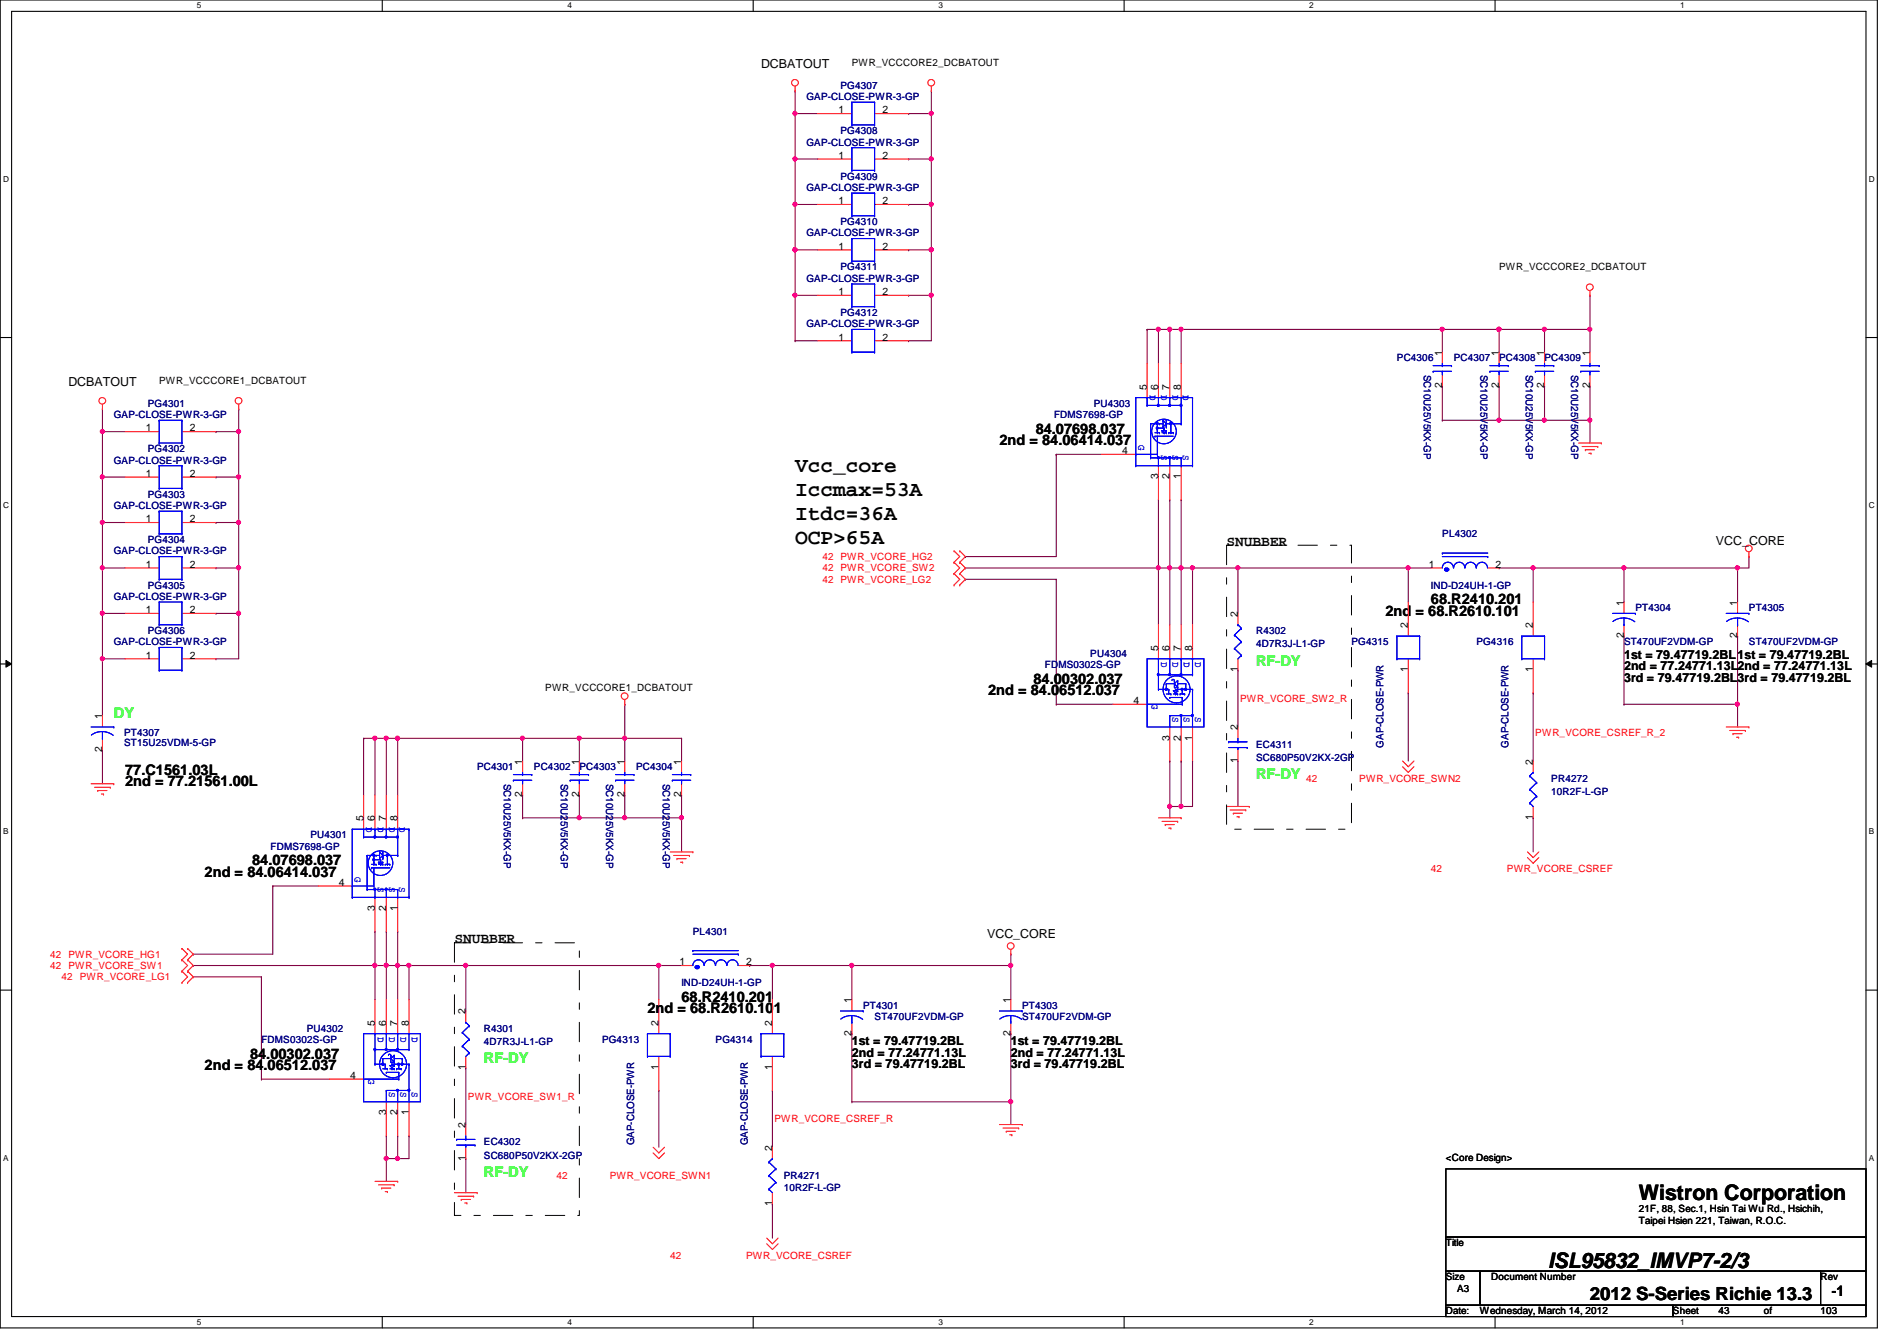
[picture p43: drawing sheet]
<svg xmlns="http://www.w3.org/2000/svg" width="297mm" height="210mm" viewBox="0 0 297 210" stroke-linecap="round" stroke-linejoin="round" font-family="sans-serif">
<defs><g id="words">
<g font-size="3.3">
<text x="124.5" y="73.9">Vcc_core</text>
<text x="124.5" y="77.6">Iccmax=53A</text>
<text x="124.5" y="81.4">Itdc=36A</text>
<text x="124.5" y="85.2">OCP&gt;65A</text>
<text x="256.6" y="187.9">Wistron Corporation</text>
<text x="242.4" y="198.5">ISL95832_IMVP7-2/3</text>
</g>
<text font-size="2.8" x="249" y="203.5">2012 S-Series Richie 13.3</text>
<g font-size="2.3">
<text x="156.5" y="69.7">2nd = 84.06414.037</text>
<text x="162.2" y="67.9">84.07698.037</text>
<text x="192.1" y="85.4">SNUBBER</text>
<text x="224.1" y="94.6">68.R2410.201</text>
<text x="217" y="96.4">2nd = 68.R2610.101</text>
<text x="161.8" y="107">84.00302.037</text>
<text x="154.7" y="108.8">2nd = 84.06512.037</text>
<text x="19.6" y="121.2">77.C1561.03L</text>
<text x="19.6" y="123">2nd = 77.21561.00L</text>
<text x="32" y="137.2">2nd = 84.06414.037</text>
<text x="39.5" y="135.5">84.07698.037</text>
<text x="71.2" y="147.7">SNUBBER</text>
<text x="101.4" y="158.6">2nd = 68.R2610.101</text>
<text x="106.7" y="156.8">68.R2410.201</text>
<text x="32" y="167.5">2nd = 84.06512.037</text>
<text x="39.2" y="165.7">84.00302.037</text>
<text x="286.8" y="202.9">-1</text>
</g>
<g font-size="2.3" fill="#0f0">
<text x="196.7" y="104.2">RF-DY</text>
<text x="17.8" y="112.4">DY</text>
<text x="196.7" y="122">RF-DY</text>
<text x="75.8" y="166.4">RF-DY</text>
<text x="75.8" y="184.2">RF-DY</text>
</g>
<g font-size="1.9">
<text x="119.2" y="10.7">DCBATOUT</text>
<text x="10.7" y="60.5">DCBATOUT</text>
<text x="268.7" y="85.3">VCC_CORE</text>
<text x="254.3" y="104.9">2nd = 77.24771.13L</text>
<text x="254.3" y="103.2">1st = 79.47719.2BL</text>
<text x="254.3" y="106.7">3rd = 79.47719.2BL</text>
<text x="272.1" y="104.9">2nd = 77.24771.13L</text>
<text x="272.1" y="103.2">1st = 79.47719.2BL</text>
<text x="272.1" y="106.7">3rd = 79.47719.2BL</text>
<text x="154.6" y="146.9">VCC_CORE</text>
<text x="133.4" y="165.4">2nd = 77.24771.13L</text>
<text x="133.4" y="163.6">1st = 79.47719.2BL</text>
<text x="133.4" y="167.2">3rd = 79.47719.2BL</text>
<text x="158.3" y="165.4">2nd = 77.24771.13L</text>
<text x="158.3" y="163.6">1st = 79.47719.2BL</text>
<text x="158.3" y="167.2">3rd = 79.47719.2BL</text>
</g>
<g font-size="1.6">
<text x="133.4" y="10.3">PWR_VCCCORE2_DCBATOUT</text>
<text x="131.3" y="17.7">1</text>
<text x="138.2" y="17.7">2</text>
<text x="131.3" y="24.8">1</text>
<text x="138.2" y="24.8">2</text>
<text x="131.3" y="32">1</text>
<text x="138.2" y="32">2</text>
<text x="131.3" y="39.1">1</text>
<text x="138.2" y="39.1">2</text>
<text x="131.3" y="46.2">1</text>
<text x="138.2" y="46.2">2</text>
<text x="234.7" y="42.3">PWR_VCCCORE2_DCBATOUT</text>
<text x="131.3" y="53.3">1</text>
<text x="138.2" y="53.3">2</text>
<text x="225.8" y="55.7" transform="rotate(-90 225.8 55.7)">1</text>
<text x="234.7" y="55.7" transform="rotate(-90 234.7 55.7)">1</text>
<text x="241.8" y="55.7" transform="rotate(-90 241.8 55.7)">1</text>
<text x="248.9" y="55.7" transform="rotate(-90 248.9 55.7)">1</text>
<text x="24.9" y="60.1">PWR_VCCCORE1_DCBATOUT</text>
<text x="179.6" y="61" transform="rotate(-90 179.6 61)">5</text>
<text x="181.4" y="61" transform="rotate(-90 181.4 61)">6</text>
<text x="183.1" y="61" transform="rotate(-90 183.1 61)">7</text>
<text x="184.9" y="61" transform="rotate(-90 184.9 61)">8</text>
<text x="225.8" y="60.8" transform="rotate(-90 225.8 60.8)">2</text>
<text x="234.7" y="60.8" transform="rotate(-90 234.7 60.8)">2</text>
<text x="241.8" y="60.8" transform="rotate(-90 241.8 60.8)">2</text>
<text x="248.9" y="60.8" transform="rotate(-90 248.9 60.8)">2</text>
<text x="22.8" y="67.5">1</text>
<text x="29.7" y="67.5">2</text>
<text x="175.7" y="71.1">4</text>
<text x="22.8" y="74.6">1</text>
<text x="29.7" y="74.6">2</text>
<text x="181.4" y="75" transform="rotate(-90 181.4 75)">3</text>
<text x="183.1" y="75" transform="rotate(-90 183.1 75)">2</text>
<text x="184.9" y="75" transform="rotate(-90 184.9 75)">1</text>
<text x="22.8" y="81.7">1</text>
<text x="29.7" y="81.7">2</text>
<text x="22.8" y="88.9">1</text>
<text x="29.7" y="88.9">2</text>
<text x="223.7" y="88.9">1</text>
<text x="234.2" y="88.9">2</text>
<text x="22.8" y="96">1</text>
<text x="29.7" y="96">2</text>
<text x="254.3" y="94.8" transform="rotate(-90 254.3 94.8)">1</text>
<text x="272" y="94.8" transform="rotate(-90 272 94.8)">1</text>
<text x="181.4" y="101.9" transform="rotate(-90 181.4 101.9)">5</text>
<text x="183.1" y="101.9" transform="rotate(-90 183.1 101.9)">6</text>
<text x="184.9" y="101.9" transform="rotate(-90 184.9 101.9)">7</text>
<text x="186.7" y="101.9" transform="rotate(-90 186.7 101.9)">8</text>
<text x="193.8" y="96.6" transform="rotate(-90 193.8 96.6)">2</text>
<text x="220.5" y="98.3" transform="rotate(-90 220.5 98.3)">2</text>
<text x="240" y="98.3" transform="rotate(-90 240 98.3)">2</text>
<text x="254.3" y="99.9" transform="rotate(-90 254.3 99.9)">2</text>
<text x="272" y="99.9" transform="rotate(-90 272 99.9)">2</text>
<text x="22.8" y="103.1">1</text>
<text x="29.7" y="103.1">2</text>
<text x="193.8" y="105.2" transform="rotate(-90 193.8 105.2)">1</text>
<text x="220.5" y="105.2" transform="rotate(-90 220.5 105.2)">1</text>
<text x="240" y="105.2" transform="rotate(-90 240 105.2)">1</text>
<text x="16" y="112.6" transform="rotate(-90 16 112.6)">1</text>
<text x="85.4" y="108.1">PWR_VCCCORE1_DCBATOUT</text>
<text x="177.5" y="110.2">4</text>
<text x="16" y="117.7" transform="rotate(-90 16 117.7)">2</text>
<text x="81.8" y="119.7" transform="rotate(-90 81.8 119.7)">1</text>
<text x="90.7" y="119.7" transform="rotate(-90 90.7 119.7)">1</text>
<text x="97.8" y="119.7" transform="rotate(-90 97.8 119.7)">1</text>
<text x="106.7" y="119.7" transform="rotate(-90 106.7 119.7)">1</text>
<text x="183.1" y="115.9" transform="rotate(-90 183.1 115.9)">3</text>
<text x="184.9" y="115.9" transform="rotate(-90 184.9 115.9)">2</text>
<text x="186.7" y="115.9" transform="rotate(-90 186.7 115.9)">1</text>
<text x="193.8" y="119.5" transform="rotate(-90 193.8 119.5)">1</text>
<text x="193.8" y="114.3" transform="rotate(-90 193.8 114.3)">2</text>
<text x="240" y="119.7" transform="rotate(-90 240 119.7)">2</text>
<text x="81.8" y="124.8" transform="rotate(-90 81.8 124.8)">2</text>
<text x="90.7" y="124.8" transform="rotate(-90 90.7 124.8)">2</text>
<text x="97.8" y="124.8" transform="rotate(-90 97.8 124.8)">2</text>
<text x="106.7" y="124.8" transform="rotate(-90 106.7 124.8)">2</text>
<text x="56.9" y="128.6" transform="rotate(-90 56.9 128.6)">5</text>
<text x="58.7" y="128.6" transform="rotate(-90 58.7 128.6)">6</text>
<text x="60.4" y="128.6" transform="rotate(-90 60.4 128.6)">7</text>
<text x="62.2" y="128.6" transform="rotate(-90 62.2 128.6)">8</text>
<text x="240" y="128.4" transform="rotate(-90 240 128.4)">1</text>
<text x="53" y="138.6">4</text>
<text x="58.7" y="142.6" transform="rotate(-90 58.7 142.6)">3</text>
<text x="60.4" y="142.6" transform="rotate(-90 60.4 142.6)">2</text>
<text x="62.2" y="142.6" transform="rotate(-90 62.2 142.6)">1</text>
<text x="106.4" y="151.1">1</text>
<text x="116.8" y="151.1">2</text>
<text x="58.7" y="160.6" transform="rotate(-90 58.7 160.6)">5</text>
<text x="60.4" y="160.6" transform="rotate(-90 60.4 160.6)">6</text>
<text x="62.2" y="160.6" transform="rotate(-90 62.2 160.6)">7</text>
<text x="64" y="160.6" transform="rotate(-90 64 160.6)">8</text>
<text x="72.9" y="158.8" transform="rotate(-90 72.9 158.8)">2</text>
<text x="103.1" y="160.6" transform="rotate(-90 103.1 160.6)">2</text>
<text x="120.9" y="160.6" transform="rotate(-90 120.9 160.6)">2</text>
<text x="133.3" y="157" transform="rotate(-90 133.3 157)">1</text>
<text x="158.2" y="157" transform="rotate(-90 158.2 157)">1</text>
<text x="72.9" y="167.5" transform="rotate(-90 72.9 167.5)">1</text>
<text x="103.1" y="167.5" transform="rotate(-90 103.1 167.5)">1</text>
<text x="120.9" y="167.5" transform="rotate(-90 120.9 167.5)">1</text>
<text x="133.3" y="162.1" transform="rotate(-90 133.3 162.1)">2</text>
<text x="158.2" y="162.1" transform="rotate(-90 158.2 162.1)">2</text>
<text x="54.8" y="168.9">4</text>
<text x="60.4" y="174.6" transform="rotate(-90 60.4 174.6)">3</text>
<text x="62.2" y="174.6" transform="rotate(-90 62.2 174.6)">2</text>
<text x="64" y="174.6" transform="rotate(-90 64 174.6)">1</text>
<text x="72.9" y="176.6" transform="rotate(-90 72.9 176.6)">2</text>
<text x="72.9" y="181.7" transform="rotate(-90 72.9 181.7)">1</text>
<text x="120.9" y="180.1" transform="rotate(-90 120.9 180.1)">2</text>
<text x="226.4" y="181.7">&lt;Core Design&gt;</text>
<text x="120.9" y="188.8" transform="rotate(-90 120.9 188.8)">1</text>
<text x="256.6" y="189.7">21F, 88, Sec.1, Hsin Tai Wu Rd., Hsichih,</text>
<text x="256.6" y="191.6">Taipei Hsien 221, Taiwan, R.O.C.</text>
<text x="226.4" y="195.1">Title</text>
<text x="226.4" y="200.4">Size</text>
<text x="228.2" y="202.2">A3</text>
<text x="233.5" y="200.4">Document Number</text>
<text x="285.1" y="200.4">Rev</text>
<text x="226.4" y="205.7">Date:</text>
<text x="231.7" y="205.7">Wednesday, March 14, 2012</text>
<text x="262" y="205.7">Sheet</text>
<text x="269.1" y="205.7">43</text>
<text x="276.2" y="205.7">of</text>
<text x="285.1" y="205.7">103</text>
</g>
<g font-size="1.6" fill="#000080">
<text x="126.3" y="15.7">GAP-CLOSE-PWR-3-GP</text>
<text x="131.6" y="13.9">PG4307</text>
<text x="126.3" y="22.8">GAP-CLOSE-PWR-3-GP</text>
<text x="131.6" y="21">PG4308</text>
<text x="126.3" y="29.9">GAP-CLOSE-PWR-3-GP</text>
<text x="131.6" y="28.1">PG4309</text>
<text x="131.6" y="35.2">PG4310</text>
<text x="126.3" y="37">GAP-CLOSE-PWR-3-GP</text>
<text x="126.3" y="44.1">GAP-CLOSE-PWR-3-GP</text>
<text x="131.6" y="42.3">PG4311</text>
<text x="126.3" y="51.2">GAP-CLOSE-PWR-3-GP</text>
<text x="131.6" y="49.4">PG4312</text>
<text x="218.7" y="56.6">PC4306</text>
<text x="222.9" y="58.7" transform="rotate(90 222.9 58.7)">SC10U25V5KX-GP</text>
<text x="227.6" y="56.6">PC4307</text>
<text x="231.8" y="58.7" transform="rotate(90 231.8 58.7)">SC10U25V5KX-GP</text>
<text x="234.7" y="56.6">PC4308</text>
<text x="238.9" y="58.7" transform="rotate(90 238.9 58.7)">SC10U25V5KX-GP</text>
<text x="241.8" y="56.6">PC4309</text>
<text x="246" y="58.7" transform="rotate(90 246 58.7)">SC10U25V5KX-GP</text>
<text x="17.8" y="65.4">GAP-CLOSE-PWR-3-GP</text>
<text x="23.2" y="63.7">PG4301</text>
<text x="165.1" y="65.4">FDMS7698-GP</text>
<text x="171.3" y="63.7">PU4303</text>
<text x="23.2" y="70.8">PG4302</text>
<text x="17.8" y="72.6">GAP-CLOSE-PWR-3-GP</text>
<text x="23.2" y="77.9">PG4303</text>
<text x="17.8" y="79.7">GAP-CLOSE-PWR-3-GP</text>
<text x="17.8" y="86.8">GAP-CLOSE-PWR-3-GP</text>
<text x="23.2" y="85">PG4304</text>
<text x="225.8" y="84.1">PL4302</text>
<text x="17.8" y="93.9">GAP-CLOSE-PWR-3-GP</text>
<text x="23.2" y="92.1">PG4305</text>
<text x="224.1" y="92.1">IND-D24UH-1-GP</text>
<text x="256.1" y="95.7">PT4304</text>
<text x="273.9" y="95.7">PT4305</text>
<text x="17.8" y="101">GAP-CLOSE-PWR-3-GP</text>
<text x="23.2" y="99.2">PG4306</text>
<text x="196.7" y="99.2">R4302</text>
<text x="196.7" y="101.3">4D7R3J-L1-GP</text>
<text x="211.6" y="101">PG4315</text>
<text x="231.2" y="101">PG4316</text>
<text x="254.3" y="101">ST470UF2VDM-GP</text>
<text x="273.9" y="101">ST470UF2VDM-GP</text>
<text x="163.6" y="104.6">FDMS0302S-GP</text>
<text x="170.7" y="102.8">PU4304</text>
<text x="19.4" y="115.2">PT4307</text>
<text x="19.4" y="116.8">ST15U25VDM-5-GP</text>
<text x="196.7" y="117">EC4311</text>
<text x="196.7" y="119.1">SC680P50V2KX-2GP</text>
<text x="216.7" y="117" transform="rotate(-90 216.7 117)">GAP-CLOSE-PWR</text>
<text x="236.2" y="117" transform="rotate(-90 236.2 117)">GAP-CLOSE-PWR</text>
<text x="74.7" y="120.6">PC4301</text>
<text x="78.9" y="122.7" transform="rotate(90 78.9 122.7)">SC10U25V5KX-GP</text>
<text x="83.6" y="120.6">PC4302</text>
<text x="87.8" y="122.7" transform="rotate(90 87.8 122.7)">SC10U25V5KX-GP</text>
<text x="90.7" y="120.6">PC4303</text>
<text x="94.9" y="122.7" transform="rotate(90 94.9 122.7)">SC10U25V5KX-GP</text>
<text x="99.6" y="120.6">PC4304</text>
<text x="103.8" y="122.7" transform="rotate(90 103.8 122.7)">SC10U25V5KX-GP</text>
<text x="242.9" y="122.3">PR4272</text>
<text x="242.9" y="124.5">10R2F-L-GP</text>
<text x="48.6" y="131.2">PU4301</text>
<text x="42.4" y="133">FDMS7698-GP</text>
<text x="108.5" y="146.3">PL4301</text>
<text x="106.7" y="154.3">IND-D24UH-1-GP</text>
<text x="48" y="161.5">PU4302</text>
<text x="75.8" y="161.5">R4301</text>
<text x="135.2" y="157.9">PT4301</text>
<text x="136.9" y="159.7">ST470UF2VDM-GP</text>
<text x="160.1" y="157.9">PT4303</text>
<text x="160.1" y="159.7">ST470UF2VDM-GP</text>
<text x="40.9" y="163.2">FDMS0302S-GP</text>
<text x="75.8" y="163.6">4D7R3J-L1-GP</text>
<text x="94.3" y="163.2">PG4313</text>
<text x="112.1" y="163.2">PG4314</text>
<text x="75.8" y="179.2">EC4302</text>
<text x="99.3" y="179.2" transform="rotate(-90 99.3 179.2)">GAP-CLOSE-PWR</text>
<text x="117.1" y="179.2" transform="rotate(-90 117.1 179.2)">GAP-CLOSE-PWR</text>
<text x="75.8" y="181.4">SC680P50V2KX-2GP</text>
<text x="122.7" y="184.6">PR4271</text>
<text x="122.7" y="186.4">10R2F-L-GP</text>
</g>
<g font-size="1.6" fill="#00f">
<text x="180" y="61.9" transform="rotate(90 180 61.9)">D</text>
<text x="181.8" y="61.9" transform="rotate(90 181.8 61.9)">D</text>
<text x="183.6" y="61.9" transform="rotate(90 183.6 61.9)">D</text>
<text x="185.2" y="61.9" transform="rotate(90 185.2 61.9)">D</text>
<text x="178.3" y="69.7" transform="rotate(90 178.3 69.7)">G</text>
<text x="181.8" y="71.3" transform="rotate(90 181.8 71.3)">S</text>
<text x="183.6" y="71.3" transform="rotate(90 183.6 71.3)">S</text>
<text x="185.2" y="71.3" transform="rotate(90 185.2 71.3)">S</text>
<text x="181.8" y="103.7" transform="rotate(90 181.8 103.7)">D</text>
<text x="183.6" y="103.7" transform="rotate(90 183.6 103.7)">D</text>
<text x="185.4" y="103.7" transform="rotate(90 185.4 103.7)">D</text>
<text x="187.2" y="103.7" transform="rotate(90 187.2 103.7)">D</text>
<text x="180.4" y="110.2" transform="rotate(90 180.4 110.2)">G</text>
<text x="183.6" y="112.2" transform="rotate(90 183.6 112.2)">S</text>
<text x="185.4" y="112.2" transform="rotate(90 185.4 112.2)">S</text>
<text x="187.2" y="112.2" transform="rotate(90 187.2 112.2)">S</text>
<text x="57.4" y="129.5" transform="rotate(90 57.4 129.5)">D</text>
<text x="59.1" y="129.5" transform="rotate(90 59.1 129.5)">D</text>
<text x="60.9" y="129.5" transform="rotate(90 60.9 129.5)">D</text>
<text x="62.5" y="129.5" transform="rotate(90 62.5 129.5)">D</text>
<text x="55.6" y="137.2" transform="rotate(90 55.6 137.2)">G</text>
<text x="59.1" y="138.9" transform="rotate(90 59.1 138.9)">S</text>
<text x="60.9" y="138.9" transform="rotate(90 60.9 138.9)">S</text>
<text x="62.5" y="138.9" transform="rotate(90 62.5 138.9)">S</text>
<text x="59.1" y="162.3" transform="rotate(90 59.1 162.3)">D</text>
<text x="60.9" y="162.3" transform="rotate(90 60.9 162.3)">D</text>
<text x="62.7" y="162.3" transform="rotate(90 62.7 162.3)">D</text>
<text x="64.5" y="162.3" transform="rotate(90 64.5 162.3)">D</text>
<text x="57.7" y="168.9" transform="rotate(90 57.7 168.9)">G</text>
<text x="60.9" y="170.9" transform="rotate(90 60.9 170.9)">S</text>
<text x="62.7" y="170.9" transform="rotate(90 62.7 170.9)">S</text>
<text x="64.5" y="170.9" transform="rotate(90 64.5 170.9)">S</text>
</g>
<g font-size="1.6" fill="#f00">
<text x="128.8" y="89.5">42 PWR_VCORE_SW2</text>
<text x="128.8" y="87.7">42 PWR_VCORE_HG2</text>
<text x="128.8" y="91.2">42 PWR_VCORE_LG2</text>
<text x="194.2" y="109.9">PWR_VCORE_SW2_R</text>
<text x="240.4" y="115.2">PWR_VCORE_CSREF_R_2</text>
<text x="204.5" y="122.3">42</text>
<text x="212.8" y="122.3">PWR_VCORE_SWN2</text>
<text x="224.1" y="136.6">42</text>
<text x="236" y="136.6">PWR_VCORE_CSREF</text>
<text x="7.9" y="149.9">42 PWR_VCORE_HG1</text>
<text x="7.9" y="151.7">42 PWR_VCORE_SW1</text>
<text x="9.6" y="153.5">42 PWR_VCORE_LG1</text>
<text x="73.3" y="172.1">PWR_VCORE_SW1_R</text>
<text x="121.3" y="175.7">PWR_VCORE_CSREF_R</text>
<text x="87.2" y="184.6">42</text>
<text x="95.5" y="184.6">PWR_VCORE_SWN1</text>
<text x="104.9" y="197">42</text>
<text x="116.8" y="197">PWR_VCORE_CSREF</text>
</g>
<g font-size="1.3">
<text x="30.8" y="1.3">5</text>
<text x="88.9" y="1.3">4</text>
<text x="146.9" y="1.3">3</text>
<text x="205" y="1.3">2</text>
<text x="263.1" y="1.3">1</text>
<text x=".5" y="28.4">D</text>
<text x="292.6" y="28.4">D</text>
<text x=".5" y="79.5">C</text>
<text x="292.6" y="79.5">C</text>
<text x=".5" y="130.6">B</text>
<text x="292.6" y="130.6">B</text>
<text x=".5" y="181.7">A</text>
<text x="292.6" y="181.7">A</text>
<text x="30.8" y="207.4">5</text>
<text x="88.9" y="207.4">4</text>
<text x="146.9" y="207.4">3</text>
<text x="205" y="207.4">2</text>
<text x="263.1" y="207.4">1</text>
</g>
</g></defs>
<path d="M0 0h294v207.9h-294zM1.8 1.8h290.4v204.3h-290.4z" fill="none" stroke="#000" stroke-width=".17"/>
<g fill="#fff">
<path d="M30.8 .2h.7v1.4h-.7z"/>
<path d="M30.8 206.2h.7v1.4h-.7z"/>
</g>
<path d="M59.9 0v1.8M59.9 206.1v1.8" fill="none" stroke="#000" stroke-width=".17"/>
<g fill="#fff">
<path d="M88.9 .2h.6v1.4h-.6z"/>
<path d="M88.9 206.2h.6v1.4h-.6z"/>
</g>
<path d="M117.9 0v1.8M117.9 206.1v1.8" fill="none" stroke="#000" stroke-width=".17"/>
<g fill="#fff">
<path d="M146.9 .2h.7v1.4h-.7z"/>
<path d="M146.9 206.2h.7v1.4h-.7z"/>
</g>
<path d="M176 0v1.8M176 206.1v1.8" fill="none" stroke="#000" stroke-width=".17"/>
<g fill="#fff">
<path d="M205 .2h.7v1.4h-.7z"/>
<path d="M205 206.2h.7v1.4h-.7z"/>
</g>
<path d="M234.1 0v1.8M234.1 206.1v1.8" fill="none" stroke="#000" stroke-width=".17"/>
<g fill="#fff">
<path d="M263.1 .2h.7v1.4h-.7z"/>
<path d="M263.1 206.2h.7v1.4h-.7z"/>
<path d="M.5 27.3h.9v1.4h-.9z"/>
<path d="M292.6 27.3h.9v1.4h-.9z"/>
<path d="M.5 78.4h.9v1.4h-.9z"/>
<path d="M292.6 78.4h.9v1.4h-.9z"/>
</g>
<path d="M0 52.8h1.8M292.2 52.8h1.8" fill="none" stroke="#000" stroke-width=".17"/>
<g fill="#fff">
<path d="M.5 129.5h.8v1.4h-.8z"/>
<path d="M292.6 129.5h.9v1.4h-.9z"/>
</g>
<path d="M0 103.9h1.8M292.2 103.9h1.8" fill="none" stroke="#000" stroke-width=".17"/>
<path d="M.9 103.4l.9 .5-.9 .5zM292.2 103.9l.9-.5v1z" fill="#000"/>
<path d="M.9 103.4l.9 .5-.9 .5zM292.2 103.9l.9-.5v1z" fill="none" stroke="#000" stroke-width=".16"/>
<g fill="#fff">
<path d="M.5 180.5h.8v1.4h-.8z"/>
<path d="M292.6 180.5h.9v1.4h-.9z"/>
</g>
<path d="M0 155h1.8M292.2 155h1.8" fill="none" stroke="#000" stroke-width=".17"/>
<path d="M241.8 60.5h.1M241.8 60.5v5.3M97.8 128h.1M97.8 128h8.9M117.4 151.1h.1M117.4 151.1h3.5" fill="none" stroke="#800040" stroke-width=".17"/>
<circle cx="241.8" cy="65.8" r=".32" fill="#f0f"/>
<circle cx="241.8" cy="65.8" r=".32" fill="none" stroke="#f0f" stroke-width=".17"/>
<path d="M234.7 65.8h.1M234.7 65.8h7.1" fill="none" stroke="#800040" stroke-width=".17"/>
<circle cx="234.7" cy="65.8" r=".32" fill="#f0f"/>
<circle cx="234.7" cy="65.8" r=".32" fill="none" stroke="#f0f" stroke-width=".17"/>
<g fill="none" stroke="#800040" stroke-width=".17">
<path d="M249 51.6h.1M249 51.6v3.5M249 65.8h.1M249 65.8v3.5M234.7 88.9h.1M234.7 88.9h5.4M240.1 128h.1M240.1 128v5.3M72.9 151.1h.1M72.9 151.1h30.3M103.2 151.1h.1M103.2 151.1v5.4"/>
<path d="M120.9 188.5h.1M120.9 188.5v5.3"/>
</g>
<circle cx="72.9" cy="151.1" r=".32" fill="#f0f"/>
<circle cx="72.9" cy="151.1" r=".32" fill="none" stroke="#f0f" stroke-width=".17"/>
<path d="M120.9 151.1h.1M120.9 151.1v5.4" fill="none" stroke="#800040" stroke-width=".17"/>
<circle cx="120.9" cy="151.1" r=".32" fill="#f0f"/>
<circle cx="120.9" cy="151.1" r=".32" fill="none" stroke="#f0f" stroke-width=".17"/>
<path d="M90.7 115.6h.1M90.7 115.6h7.1M97.8 115.6h.1M97.8 115.6v3.5" fill="none" stroke="#800040" stroke-width=".17"/>
<circle cx="90.7" cy="115.5" r=".32" fill="#f0f"/>
<circle cx="90.7" cy="115.5" r=".32" fill="none" stroke="#f0f" stroke-width=".17"/>
<path d="M97.8 124.5h.1M97.8 124.5v3.5" fill="none" stroke="#800040" stroke-width=".17"/>
<circle cx="97.8" cy="128" r=".32" fill="#f0f"/>
<circle cx="97.8" cy="128" r=".32" fill="none" stroke="#f0f" stroke-width=".17"/>
<path d="M90.7 128h.1M90.7 128h7.1" fill="none" stroke="#800040" stroke-width=".17"/>
<circle cx="90.7" cy="128" r=".32" fill="#f0f"/>
<circle cx="90.7" cy="128" r=".32" fill="none" stroke="#f0f" stroke-width=".17"/>
<path d="M97.8 115.6h.1M97.8 115.6h8.9M106.7 115.6h.1M106.7 115.6v3.5" fill="none" stroke="#800040" stroke-width=".17"/>
<circle cx="97.8" cy="115.5" r=".32" fill="#f0f"/>
<circle cx="97.8" cy="115.5" r=".32" fill="none" stroke="#f0f" stroke-width=".17"/>
<path d="M16 96h.1M16 88.9h.1M16 96h3.6M16 88.9v7.1M33.8 96h.1M33.8 96h3.6M33.8 103.1h.1M33.8 103.1h3.6" fill="none" stroke="#800040" stroke-width=".17"/>
<circle cx="16" cy="88.9" r=".32" fill="#f0f"/>
<circle cx="16" cy="88.9" r=".32" fill="none" stroke="#f0f" stroke-width=".17"/>
<path d="M16 96h.1M16 96v7.1M16 103.1h.1M16 103.1h3.6" fill="none" stroke="#800040" stroke-width=".17"/>
<circle cx="16" cy="96" r=".32" fill="#f0f"/>
<circle cx="16" cy="96" r=".32" fill="none" stroke="#f0f" stroke-width=".17"/>
<path d="M37.4 96h.1M37.4 96v7.1" fill="none" stroke="#800040" stroke-width=".17"/>
<circle cx="37.4" cy="96" r=".32" fill="#f0f"/>
<circle cx="37.4" cy="96" r=".32" fill="none" stroke="#f0f" stroke-width=".17"/>
<path d="M37.4 88.9h.1M37.4 88.9v7.1" fill="none" stroke="#800040" stroke-width=".17"/>
<circle cx="37.4" cy="88.9" r=".32" fill="#f0f"/>
<circle cx="37.4" cy="88.9" r=".32" fill="none" stroke="#f0f" stroke-width=".17"/>
<path d="M16 74.7h.1M16 74.7h3.6M33.8 67.6h.1M37.4 64h.1M37.4 64v3.6h-3.6M16 103.1h.1M16 103.1v8.9" fill="none" stroke="#800040" stroke-width=".17"/>
<circle cx="16" cy="103.1" r=".32" fill="#f0f"/>
<circle cx="16" cy="103.1" r=".32" fill="none" stroke="#f0f" stroke-width=".17"/>
<path d="M37.4 67.6h.1M37.4 67.6v7.1" fill="none" stroke="#800040" stroke-width=".17"/>
<circle cx="37.4" cy="67.5" r=".32" fill="#f0f"/>
<circle cx="37.4" cy="67.5" r=".32" fill="none" stroke="#f0f" stroke-width=".17"/>
<path d="M37.4 74.7h.1M37.4 74.7v7.1" fill="none" stroke="#800040" stroke-width=".17"/>
<circle cx="37.4" cy="74.6" r=".32" fill="#f0f"/>
<circle cx="37.4" cy="74.6" r=".32" fill="none" stroke="#f0f" stroke-width=".17"/>
<path d="M16 67.6h.1M16 67.6v7.1" fill="none" stroke="#800040" stroke-width=".17"/>
<circle cx="16" cy="67.5" r=".32" fill="#f0f"/>
<circle cx="16" cy="67.5" r=".32" fill="none" stroke="#f0f" stroke-width=".17"/>
<path d="M16 64h.1M16 67.6h.1M16 64v3.6M16 67.6h3.6M33.8 74.7h.1M33.8 74.7h3.6M33.8 81.8h.1M33.8 81.8h3.6M37.4 81.8h.1M37.4 81.8v7.1" fill="none" stroke="#800040" stroke-width=".17"/>
<circle cx="37.4" cy="81.8" r=".32" fill="#f0f"/>
<circle cx="37.4" cy="81.8" r=".32" fill="none" stroke="#f0f" stroke-width=".17"/>
<path d="M16 74.7h.1M16 74.7v7.1M16 81.8h.1M16 81.8h3.6M33.8 88.9h.1M33.8 88.9h3.6" fill="none" stroke="#800040" stroke-width=".17"/>
<circle cx="16" cy="74.6" r=".32" fill="#f0f"/>
<circle cx="16" cy="74.6" r=".32" fill="none" stroke="#f0f" stroke-width=".17"/>
<path d="M16 88.9h.1M16 81.8h.1M16 81.8v7.1M16 88.9h3.6M16 117.3h.1M16 117.3v5.4" fill="none" stroke="#800040" stroke-width=".17"/>
<circle cx="16" cy="81.8" r=".32" fill="#f0f"/>
<circle cx="16" cy="81.8" r=".32" fill="none" stroke="#f0f" stroke-width=".17"/>
<path d="M106.7 124.5h.1M106.7 124.5v3.5" fill="none" stroke="#800040" stroke-width=".17"/>
<circle cx="106.7" cy="128" r=".32" fill="#f0f"/>
<circle cx="106.7" cy="128" r=".32" fill="none" stroke="#f0f" stroke-width=".17"/>
<path d="M124.5 46.2h.1M124.5 53.3h.1M124.5 46.2h3.6M124.5 53.3h3.6M124.5 46.2v7.1M142.3 46.2h.1M142.3 53.3h.1M142.3 46.2h3.5M142.3 53.3h3.5" fill="none" stroke="#800040" stroke-width=".17"/>
<circle cx="124.5" cy="46.2" r=".32" fill="#f0f"/>
<circle cx="124.5" cy="46.2" r=".32" fill="none" stroke="#f0f" stroke-width=".17"/>
<path d="M145.8 46.2h.1M145.8 46.2v7.1" fill="none" stroke="#800040" stroke-width=".17"/>
<circle cx="145.8" cy="46.2" r=".32" fill="#f0f"/>
<circle cx="145.8" cy="46.2" r=".32" fill="none" stroke="#f0f" stroke-width=".17"/>
<path d="M124.5 39.1h.1M124.5 39.1v7.1" fill="none" stroke="#800040" stroke-width=".17"/>
<circle cx="124.5" cy="39.1" r=".32" fill="#f0f"/>
<circle cx="124.5" cy="39.1" r=".32" fill="none" stroke="#f0f" stroke-width=".17"/>
<path d="M145.8 39.1h.1M145.8 39.1v7.1" fill="none" stroke="#800040" stroke-width=".17"/>
<circle cx="145.8" cy="39.1" r=".32" fill="#f0f"/>
<circle cx="145.8" cy="39.1" r=".32" fill="none" stroke="#f0f" stroke-width=".17"/>
<path d="M142.3 17.8h.1M142.3 17.8h3.5" fill="none" stroke="#800040" stroke-width=".17"/>
<circle cx="145.8" cy="17.8" r=".32" fill="#f0f"/>
<circle cx="145.8" cy="17.8" r=".32" fill="none" stroke="#f0f" stroke-width=".17"/>
<path d="M124.5 32h.1M124.5 24.9h.1M124.5 32h3.6M124.5 24.9v7.1" fill="none" stroke="#800040" stroke-width=".17"/>
<circle cx="124.5" cy="24.9" r=".32" fill="#f0f"/>
<circle cx="124.5" cy="24.9" r=".32" fill="none" stroke="#f0f" stroke-width=".17"/>
<path d="M145.8 17.8h.1M145.8 17.8v14.2M145.8 24.9h.1" fill="none" stroke="#800040" stroke-width=".17"/>
<circle cx="145.8" cy="24.9" r=".32" fill="#f0f"/>
<circle cx="145.8" cy="24.9" r=".32" fill="none" stroke="#f0f" stroke-width=".17"/>
<path d="M124.5 17.8h.1M124.5 17.8v7.1M124.5 24.9h.1M124.5 24.9h3.6" fill="none" stroke="#800040" stroke-width=".17"/>
<circle cx="124.5" cy="17.8" r=".32" fill="#f0f"/>
<circle cx="124.5" cy="17.8" r=".32" fill="none" stroke="#f0f" stroke-width=".17"/>
<path d="M124.5 14.2h.1M124.5 17.8h.1M124.5 14.2v3.6M124.5 17.8h3.6M124.5 39.1h.1M124.5 32h.1M124.5 32v7.1M124.5 39.1h3.6M142.3 24.9h.1M142.3 24.9h3.5" fill="none" stroke="#800040" stroke-width=".17"/>
<circle cx="124.5" cy="39.1" r=".32" fill="#f0f"/>
<circle cx="124.5" cy="39.1" r=".32" fill="none" stroke="#f0f" stroke-width=".17"/>
<circle cx="124.5" cy="32" r=".32" fill="#f0f"/>
<circle cx="124.5" cy="32" r=".32" fill="none" stroke="#f0f" stroke-width=".17"/>
<path d="M142.3 32h.1M142.3 32h3.5M145.8 32h.1M145.8 32v7.1" fill="none" stroke="#800040" stroke-width=".17"/>
<circle cx="145.8" cy="39.1" r=".32" fill="#f0f"/>
<circle cx="145.8" cy="39.1" r=".32" fill="none" stroke="#f0f" stroke-width=".17"/>
<circle cx="145.8" cy="32" r=".32" fill="#f0f"/>
<circle cx="145.8" cy="32" r=".32" fill="none" stroke="#f0f" stroke-width=".17"/>
<path d="M145.8 14.2h.1M145.8 14.2v3.6M142.3 39.1h.1M142.3 39.1h3.5M272.1 88.9h.1M272.1 88.9v5.3" fill="none" stroke="#800040" stroke-width=".17"/>
<circle cx="272" cy="88.9" r=".32" fill="#f0f"/>
<circle cx="272" cy="88.9" r=".32" fill="none" stroke="#f0f" stroke-width=".17"/>
<path d="M133.4 151.1h.1M133.4 151.1v5.4M158.3 151.1h.1M158.3 151.1v5.4" fill="none" stroke="#800040" stroke-width=".17"/>
<circle cx="133.4" cy="151.1" r=".32" fill="#f0f"/>
<circle cx="133.4" cy="151.1" r=".32" fill="none" stroke="#f0f" stroke-width=".17"/>
<g fill="none" stroke="#800040" stroke-width=".17">
<path d="M62.3 115.6h.1M62.3 115.6h28.4M81.8 115.6h.1M81.8 115.6v3.5M90.7 115.6h.1M90.7 115.6v3.5M97.8 110.2h.1M97.8 110.2v5.4M81.8 128h.1M81.8 124.5h.1M81.8 124.5v3.5M90.7 124.5h.1"/>
<path d="M90.7 124.5v3.5h-8.9M30.3 149.4h.1M30.3 149.4h12.4M120.9 151.1h.1M120.9 151.1h12.5M103.2 170.7h.1M103.2 170.7v8.9M120.9 170.7h.1M120.9 170.7v8.9M133.4 161.8h.1M133.4 161.8v10.7M158.3 172.5h.1"/>
<path d="M158.3 172.5v3.5"/>
</g>
<circle cx="81.8" cy="115.5" r=".32" fill="#f0f"/>
<circle cx="81.8" cy="115.5" r=".32" fill="none" stroke="#f0f" stroke-width=".17"/>
<circle cx="62.2" cy="115.5" r=".32" fill="#f0f"/>
<circle cx="62.2" cy="115.5" r=".32" fill="none" stroke="#f0f" stroke-width=".17"/>
<path d="M185 51.6h.1M185 51.6h40.8M240.1 108.5h.1M240.1 108.5v10.6" fill="none" stroke="#800040" stroke-width=".17"/>
<circle cx="184.9" cy="51.5" r=".32" fill="#f0f"/>
<circle cx="184.9" cy="51.5" r=".32" fill="none" stroke="#f0f" stroke-width=".17"/>
<path d="M225.8 51.6h.1M225.8 51.6v3.5M225.8 51.6h8.9" fill="none" stroke="#800040" stroke-width=".17"/>
<circle cx="234.7" cy="51.5" r=".32" fill="#f0f"/>
<circle cx="234.7" cy="51.5" r=".32" fill="none" stroke="#f0f" stroke-width=".17"/>
<circle cx="225.8" cy="51.5" r=".32" fill="#f0f"/>
<circle cx="225.8" cy="51.5" r=".32" fill="none" stroke="#f0f" stroke-width=".17"/>
<path d="M234.7 51.6h.1M234.7 51.6v3.5M225.8 65.8h.1M225.8 60.5h.1M225.8 60.5v5.3M234.7 60.5h.1M234.7 60.5v5.3h-8.9M220.5 88.9h.1M220.5 88.9v5.3M240.1 88.9h.1M240.1 88.9v5.3" fill="none" stroke="#800040" stroke-width=".17"/>
<circle cx="240" cy="88.9" r=".32" fill="#f0f"/>
<circle cx="240" cy="88.9" r=".32" fill="none" stroke="#f0f" stroke-width=".17"/>
<path d="M249 46.2h.1M249 46.2v5.4M240.1 88.9h.1M240.1 88.9h14.2M254.3 99.6h.1M254.3 99.6v10.6M273.9 87.1h.1M273.9 87.1v1.8M220.5 108.5h.1M220.5 108.5v10.6M272.1 110.2h.1M272.1 110.2v3.6" fill="none" stroke="#800040" stroke-width=".17"/>
<circle cx="248.9" cy="51.5" r=".32" fill="#f0f"/>
<circle cx="248.9" cy="51.5" r=".32" fill="none" stroke="#f0f" stroke-width=".17"/>
<path d="M151.2 87.1h.1M151.2 87.1h14.2M220.5 88.9h.1M220.5 88.9h3.6M254.3 88.9h.1M254.3 88.9v5.3M103.2 151.1h.1M103.2 151.1h3.5" fill="none" stroke="#800040" stroke-width=".17"/>
<circle cx="103.1" cy="151.1" r=".32" fill="#f0f"/>
<circle cx="103.1" cy="151.1" r=".32" fill="none" stroke="#f0f" stroke-width=".17"/>
<path d="M241.8 51.6h.1M241.8 51.6h7.2" fill="none" stroke="#800040" stroke-width=".17"/>
<circle cx="241.8" cy="51.5" r=".32" fill="#f0f"/>
<circle cx="241.8" cy="51.5" r=".32" fill="none" stroke="#f0f" stroke-width=".17"/>
<path d="M234.7 51.6h.1M234.7 51.6h7.1M241.8 51.6h.1M241.8 51.6v3.5" fill="none" stroke="#800040" stroke-width=".17"/>
<circle cx="234.7" cy="51.5" r=".32" fill="#f0f"/>
<circle cx="234.7" cy="51.5" r=".32" fill="none" stroke="#f0f" stroke-width=".17"/>
<path d="M241.8 65.8h.1M241.8 65.8h7.2" fill="none" stroke="#800040" stroke-width=".17"/>
<circle cx="248.9" cy="65.8" r=".32" fill="#f0f"/>
<circle cx="248.9" cy="65.8" r=".32" fill="none" stroke="#f0f" stroke-width=".17"/>
<g fill="none" stroke="#800040" stroke-width=".17">
<path d="M249 60.5h.1M249 60.5v5.3M151.2 90.7h.1M151.2 90.7h14.2M56.9 115.6h.1M56.9 115.6v8.9M56.9 115.6h3.6M58.7 115.6h.1M58.7 115.6v8.9M60.5 115.6h.1M60.5 115.6v8.9M42.7 138.7h.1"/>
<path d="M42.7 138.7v10.7M42.7 138.7h7.1M106.7 128h.1M106.7 128v5.3M30.3 152.9h.1M30.3 152.9h10.6"/>
</g>
<circle cx="58.7" cy="115.5" r=".32" fill="#f0f"/>
<circle cx="58.7" cy="115.5" r=".32" fill="none" stroke="#f0f" stroke-width=".17"/>
<path d="M60.5 115.6h.1M60.5 115.6h1.8M62.3 115.6h.1M62.3 115.6v8.9" fill="none" stroke="#800040" stroke-width=".17"/>
<circle cx="60.5" cy="115.5" r=".32" fill="#f0f"/>
<circle cx="60.5" cy="115.5" r=".32" fill="none" stroke="#f0f" stroke-width=".17"/>
<path d="M58.7 151.1h.1M58.7 151.1v5.4M60.5 151.1h.1M60.5 151.1v5.4M62.3 151.1h.1M62.3 151.1v5.4M62.3 151.1h1.7M64 151.1h.1M64 151.1v5.4" fill="none" stroke="#800040" stroke-width=".17"/>
<circle cx="62.2" cy="151.1" r=".32" fill="#f0f"/>
<circle cx="62.2" cy="151.1" r=".32" fill="none" stroke="#f0f" stroke-width=".17"/>
<path d="M40.9 152.9h.1M40.9 152.9v16M40.9 168.9h.1M40.9 168.9h10.7M60.5 181.4h.1M60.5 181.4v3.5" fill="none" stroke="#800040" stroke-width=".17"/>
<circle cx="60.5" cy="181.3" r=".32" fill="#f0f"/>
<circle cx="60.5" cy="181.3" r=".32" fill="none" stroke="#f0f" stroke-width=".17"/>
<path d="M62.3 181.4h.1M62.3 181.4h1.7" fill="none" stroke="#800040" stroke-width=".17"/>
<circle cx="62.2" cy="181.3" r=".32" fill="#f0f"/>
<circle cx="62.2" cy="181.3" r=".32" fill="none" stroke="#f0f" stroke-width=".17"/>
<path d="M179.6 51.6h.1M179.6 51.6v5.3M179.6 51.6h3.6M181.4 51.6h.1M181.4 51.6v5.3M183.2 51.6h.1M183.2 51.6v5.3M62.3 177.8h.1M62.3 177.8v3.6M64 177.8h.1M64 177.8v3.6" fill="none" stroke="#800040" stroke-width=".17"/>
<circle cx="181.4" cy="51.5" r=".32" fill="#f0f"/>
<circle cx="181.4" cy="51.5" r=".32" fill="none" stroke="#f0f" stroke-width=".17"/>
<path d="M183.2 51.6h.1M183.2 51.6h1.8M185 51.6h.1M185 51.6v5.3" fill="none" stroke="#800040" stroke-width=".17"/>
<circle cx="183.1" cy="51.5" r=".32" fill="#f0f"/>
<circle cx="183.1" cy="51.5" r=".32" fill="none" stroke="#f0f" stroke-width=".17"/>
<path d="M181.4 78.2h.1M181.4 78.2v10.7M183.2 78.2h.1M183.2 78.2v10.7h-32M151.2 88.9h.1M181.4 88.9h.1" fill="none" stroke="#800040" stroke-width=".17"/>
<circle cx="181.4" cy="88.9" r=".32" fill="#f0f"/>
<circle cx="181.4" cy="88.9" r=".32" fill="none" stroke="#f0f" stroke-width=".17"/>
<path d="M185 78.2h.1M185 78.2v10.7h-1.8M183.2 88.9h.1" fill="none" stroke="#800040" stroke-width=".17"/>
<circle cx="183.1" cy="88.9" r=".32" fill="#f0f"/>
<circle cx="183.1" cy="88.9" r=".32" fill="none" stroke="#f0f" stroke-width=".17"/>
<path d="M165.4 71.1h.1M165.4 71.1v16M165.4 71.1h7.1M181.4 88.9h.1M181.4 88.9v8.9M183.2 88.9h.1M183.2 88.9v8.9M185 88.9h.1M185 88.9v8.9M185 88.9h1.7M186.7 88.9h.1M186.7 88.9v8.9" fill="none" stroke="#800040" stroke-width=".17"/>
<circle cx="184.9" cy="88.9" r=".32" fill="#f0f"/>
<circle cx="184.9" cy="88.9" r=".32" fill="none" stroke="#f0f" stroke-width=".17"/>
<path d="M165.4 90.7h.1M165.4 90.7v19.5M165.4 110.2h.1M165.4 110.2h8.9M183.2 126.2h.1M183.2 126.2v1.8" fill="none" stroke="#800040" stroke-width=".17"/>
<circle cx="183.1" cy="126.2" r=".32" fill="#f0f"/>
<circle cx="183.1" cy="126.2" r=".32" fill="none" stroke="#f0f" stroke-width=".17"/>
<path d="M183.2 126.2h.1M183.2 126.2h1.8" fill="none" stroke="#800040" stroke-width=".17"/>
<circle cx="184.9" cy="126.2" r=".32" fill="#f0f"/>
<circle cx="184.9" cy="126.2" r=".32" fill="none" stroke="#f0f" stroke-width=".17"/>
<path d="M185 119.1h.1M185 119.1v7.1M186.7 119.1h.1M186.7 119.1v7.1h-1.7M185 126.2h.1M58.7 151.1h.1M58.7 151.1h1.8" fill="none" stroke="#800040" stroke-width=".17"/>
<circle cx="58.7" cy="151.1" r=".32" fill="#f0f"/>
<circle cx="58.7" cy="151.1" r=".32" fill="none" stroke="#f0f" stroke-width=".17"/>
<path d="M60.5 145.8h.1M60.5 151.1h.1M60.5 145.8v5.3M60.5 151.1h1.8" fill="none" stroke="#800040" stroke-width=".17"/>
<circle cx="60.5" cy="151.1" r=".32" fill="#f0f"/>
<circle cx="60.5" cy="151.1" r=".32" fill="none" stroke="#f0f" stroke-width=".17"/>
<path d="M193.8 88.9h.1M193.8 88.9h26.7M30.3 151.1h.1M58.7 145.8h.1M58.7 145.8v5.3h-28.4M62.3 145.8h.1M62.3 145.8v5.3" fill="none" stroke="#800040" stroke-width=".17"/>
<circle cx="220.5" cy="88.9" r=".32" fill="#f0f"/>
<circle cx="220.5" cy="88.9" r=".32" fill="none" stroke="#f0f" stroke-width=".17"/>
<circle cx="193.8" cy="88.9" r=".32" fill="#f0f"/>
<circle cx="193.8" cy="88.9" r=".32" fill="none" stroke="#f0f" stroke-width=".17"/>
<path d="M64 151.1h.1M64 151.1h8.9M72.9 151.1h.1M72.9 151.1v7.1M72.9 167.1h.1M72.9 167.1v8.9M72.9 181.4h.1M72.9 181.4v5.3" fill="none" stroke="#800040" stroke-width=".17"/>
<circle cx="64" cy="151.1" r=".32" fill="#f0f"/>
<circle cx="64" cy="151.1" r=".32" fill="none" stroke="#f0f" stroke-width=".17"/>
<path d="M186.7 88.9h.1M186.7 88.9h7.1M193.8 88.9h.1M193.8 88.9v7.1M193.8 104.9h.1M193.8 119.1h.1M193.8 104.9v8.9M193.8 119.1v7.1" fill="none" stroke="#800040" stroke-width=".17"/>
<circle cx="186.7" cy="88.9" r=".32" fill="#f0f"/>
<circle cx="186.7" cy="88.9" r=".32" fill="none" stroke="#f0f" stroke-width=".17"/>
<path d="M272.1 99.6h.1M272.1 99.6v10.6h-17.8M183.2 119.1h.1M183.2 119.1v7.1M254.3 110.2h.1M60.5 177.8h.1M60.5 177.8v3.6M60.5 181.4h.1M60.5 181.4h1.8" fill="none" stroke="#800040" stroke-width=".17"/>
<circle cx="272" cy="110.2" r=".32" fill="#f0f"/>
<circle cx="272" cy="110.2" r=".32" fill="none" stroke="#f0f" stroke-width=".17"/>
<path d="M254.3 88.9h.1M254.3 88.9h17.8" fill="none" stroke="#800040" stroke-width=".17"/>
<circle cx="254.3" cy="88.9" r=".32" fill="#f0f"/>
<circle cx="254.3" cy="88.9" r=".32" fill="none" stroke="#f0f" stroke-width=".17"/>
<path d="M272.1 88.9h.1M272.1 88.9h1.8M133.4 172.5h.1M133.4 172.5h24.9" fill="none" stroke="#800040" stroke-width=".17"/>
<circle cx="158.3" cy="172.4" r=".32" fill="#f0f"/>
<circle cx="158.3" cy="172.4" r=".32" fill="none" stroke="#f0f" stroke-width=".17"/>
<path d="M133.4 151.1h.1M133.4 151.1h24.9" fill="none" stroke="#800040" stroke-width=".17"/>
<circle cx="158.3" cy="151.1" r=".32" fill="#f0f"/>
<circle cx="158.3" cy="151.1" r=".32" fill="none" stroke="#f0f" stroke-width=".17"/>
<path d="M158.3 149.4h.1M158.3 149.4v1.7M158.3 161.8h.1M158.3 161.8v10.7" fill="none" stroke="#800040" stroke-width=".17"/>
<g fill="none" stroke="#f00" stroke-width=".17">
<path d="M124.5 14.2h.1M124.5 13.5v.7M128.1 17.8h5.3M136.9 17.8h5.4M145.8 14.2h.1M145.8 13.5v.7M128.1 39.1h5.3M128.1 32h5.3M136.9 39.1h5.4M136.9 32h5.4M128.1 46.2h5.3M136.9 46.2h5.4"/>
<path d="M179.6 56.9v5.3M181.4 56.9v5.3M183.2 56.9v5.3M185 56.9v5.3M225.8 55.1v1.8M225.8 58.7v1.8M234.7 55.1v1.8M234.7 58.7v1.8M241.8 55.1v1.8M241.8 58.7v1.8M249 46.2h.1M249 45.5v.7"/>
<path d="M249 55.1v1.8M249 58.7v1.8M16 64h.1M16 63.3v.7M19.6 74.7h5.3M28.5 74.7h5.3M37.4 64h.1M37.4 63.3v.7M172.5 71.1h5.3M181.4 72.9v5.3M183.2 72.9v5.3M185 72.9v5.3"/>
<path d="M247.2 69.3h3.5M247.7 69.9h2.5M248.2 70.4h.1M248.2 70.4h1.5M248.8 71h.3M249.1 71h.1M250.2 69.9h.1M250.7 69.3h.1M149.4 91.6h.1M149.4 89.8h.1M149.4 88h.1M149.4 86.2h.1"/>
<path d="M149.4 89.8l.9 .9-.9 .9M149.4 88l.9 .9-.9 .9M149.4 86.2l.9 .9-.9 .9M150.3 89.8h.1M150.3 91.6h.1M150.3 88h.1M150.3 86.2h.1M150.3 89.8l.9 .9-.9 .9M150.3 88l.9 .9-.9 .9M150.3 86.2l.9 .9-.9 .9M193.8 96v1.8M240.1 94.2v5.4"/>
<path d="M254.3 94.2v1.8M254.3 97.8v1.8M272.1 94.2v1.8M272.1 97.8v1.8M273.9 87.1h.1M273.9 86.4v.7M16 112v1.8M16 115.6v1.7M19.6 103.1h5.3M28.5 103.1h5.3M97.8 110.2h.1M97.8 109.5v.7"/>
<path d="M193.8 103.1v1.8M193.8 113.8v1.8M193.8 117.3v1.8M219.6 119.1l.9 .9 .9-.9M240.1 103.1v5.4M270.3 113.8h3.6M270.8 114.3h2.5M271.4 114.9h.1M271.4 114.9h1.4M271.9 115.4h.3M272.2 115.4h.1M273.3 114.3h.1"/>
<path d="M273.9 113.8h.1M14.3 122.7h3.5M14.8 123.2h2.5M15.3 123.7h.1M15.3 123.7h1.5M15.9 124.3h.3M16.2 124.3h.1M17.3 123.2h.1M17.8 122.7h.1M104.9 133.3h3.6M105.5 133.9h2.4M106 134.4h.1"/>
<path d="M106 134.4h1.4M106.5 135h.4M106.9 135h.1M107.9 133.9h.1M108.5 133.3h.1M181.4 128h3.6M181.9 128.6h2.5M182.5 129.1h.1M182.5 129.1h1.4M183 129.6h.3M183.3 129.6h.1M184.4 128.6h.1"/>
<path d="M185 128h.1M192.1 126.2h3.5M192.6 126.8h2.5M193.1 127.3h.1M193.1 127.3h1.5M193.7 127.8h.3M194 127.8h.1M195.1 126.8h.1M195.6 126.2h.1M219.6 120l.9 .9 .9-.9M239.2 134.2l.9 .9 .9-.9M239.2 133.3l.9 .9 .9-.9"/>
<path d="M28.5 153.8h.1M28.5 152h.1M28.5 150.2h.1M28.5 148.5h.1M28.5 152l.9 .9-.9 .9M28.5 150.2l.9 .9-.9 .9M28.5 148.5l.9 .9-.9 .8M29.4 152h.1M29.4 153.8h.1M29.4 150.2h.1M29.4 148.5h.1M29.4 152l.9 .9-.9 .9"/>
<path d="M29.4 150.2l.9 .9-.9 .9M29.4 148.5l.9 .9-.9 .8M72.9 158.2v1.8M133.4 156.5v1.7M158.3 149.4h.1M158.3 148.6v.8M72.9 165.4v1.7M72.9 176v1.8M72.9 179.6v1.8M102.3 179.6l.9 .9 .9-.9M120.9 179.6v1.8M133.4 160v1.8"/>
<path d="M156.5 176h3.6M157.1 176.6h2.4M157.6 177.1h.1M157.6 177.1h1.4M158.1 177.6h.4M158.5 177.6h.1M159.5 176.6h.1M160.1 176h.1M58.7 184.9h3.6M59.3 185.5h2.4M59.8 186h.1M59.8 186h1.4"/>
<path d="M60.3 186.5h.4M60.7 186.5h.1M61.7 185.5h.1M62.3 184.9h.1M71.2 186.7h3.5M71.7 187.2h2.5M72.2 187.7h.1M72.2 187.7h1.5M72.8 188.3h.3M73.1 188.3h.1M74.2 187.2h.1M74.7 186.7h.1"/>
<path d="M102.3 180.5l.9 .9 .9-.9M120.1 194.7l.8 .9 .9-.9M120.1 193.8l.8 .9 .9-.9M120.9 186.7v1.8"/>
<circle cx="124.5" cy="12.9" r=".52"/>
<circle cx="145.8" cy="12.9" r=".52"/>
<circle cx="248.9" cy="45" r=".52"/>
<circle cx="16" cy="62.7" r=".52"/>
<circle cx="37.4" cy="62.7" r=".52"/>
<circle cx="273.8" cy="85.8" r=".52"/>
<circle cx="97.8" cy="109" r=".52"/>
<circle cx="158.3" cy="148.1" r=".52"/>
</g>
<path d="M226.4 183h65.8v10.6h-65.8zM226.4 193.6h65.8v5.4h-65.8zM226.4 199h5.3v5.3h-5.3zM231.7 199h53.4v5.3h-53.4zM285.1 199h7.1v5.3h-7.1zM226.4 204.3h35.6v1.8h-35.6zM262 204.3h30.2v1.8h-30.2z" fill="none" stroke="#000" stroke-width=".17"/>
<path d="M192.1 85.3h19.5v44.5h-19.5zM71.2 147.6h19.5v42.6h-19.5z" fill="none" stroke="#000" stroke-width=".16" stroke-dasharray="3 2 1 2"/>
<g fill="none" stroke="#00f" stroke-width=".17">
<path d="M133.4 16h.1M133.4 19.6h.1M133.4 16v3.6M133.4 16h3.5M133.4 19.6h3.5M136.9 16h.1M136.9 19.6h.1M136.9 16v3.6M133.4 37.3h.1M133.4 30.2h.1M133.4 33.8h.1M133.4 30.2v3.6"/>
<path d="M133.4 37.3v3.6M133.4 37.3h3.5M133.4 30.2h3.5M133.4 33.8h3.5M136.9 37.3h.1M136.9 30.2h.1M136.9 33.8h.1M136.9 30.2v3.6M136.9 37.3v3.6M133.4 44.4h.1M133.4 48h.1M133.4 40.9h.1"/>
<path d="M133.4 44.4v3.6M133.4 44.4h3.5M133.4 48h3.5M133.4 40.9h3.5M136.9 44.4h.1M136.9 48h.1M136.9 40.9h.1M136.9 44.4v3.6M224.4 58.1h.1M224.4 57.2h2.9M224.4 58.1h2.9M225.8 57.2h.1"/>
<path d="M225.8 58.1h.1M225.8 56.9v.3M225.8 58.1v.6M227.3 57.2h.1M233.3 58.1h.1M233.3 57.2h2.9M233.3 58.1h2.9M234.7 57.2h.1M234.7 58.1h.1M234.7 56.9v.3M234.7 58.1v.6M236.2 57.2h.1"/>
<path d="M240.4 58.1h.1M240.4 57.2h2.9M240.4 58.1h2.9M241.8 57.2h.1M241.8 58.1h.1M241.8 56.9v.3M241.8 58.1v.6M243.3 57.2h.1M247.5 58.1h.1M247.5 57.2h2.9M247.5 58.1h2.9M249 57.2h.1"/>
<path d="M249 58.1h.1M249 56.9v.3M249 58.1v.6M250.4 57.2h.1M24.9 72.9h.1M24.9 76.5h.1M24.9 72.9v3.6M24.9 72.9h3.6M24.9 76.5h3.6M28.5 72.9h.1M28.5 76.5h.1M28.5 72.9v3.6"/>
<path d="M177.8 71.1h.1M177.8 71.1h3.4M179.6 63.5h.1M179.6 62.2h.1M179.6 63.5h5.4M179.6 62.2v1.3M180.2 66.3h.1M180.2 71.7h.1M180.2 66.3h1.9M180.2 66.3v5.4M180.2 71.7h4.8M180.8 68.3h.1"/>
<path d="M180.8 67.7h.8M180.8 68.3h2.9M181.2 66.3h.1M181.2 67.4h.1M181.2 67.7h.1M181.2 67h.1M181.2 71.1h.1M181.2 66.3v1.4M181.2 68.3v2.8M181.2 67h1.1M181.4 72.9h.1M181.4 71.7v1.2"/>
<path d="M181.6 66.3h.1M181.6 67.7h.1M181.9 67.4h.1M181.9 67.7h.7M181.9 67.4h.7M181.9 67.4l.4 .3M182.1 66.8h.1M182.1 65.8h.1M182.1 67.4h.1M182.1 65.8v1M182.1 65.8l.5 .5M182.3 67.7h.1"/>
<path d="M182.3 67.2h.1M182.3 67h.1M182.3 67v.4M182.6 65.8h.1M182.6 66.8h.1M182.6 66.3h.1M182.6 67.7h.1M182.6 67.4h.1M182.6 65.8v1M182.6 66.3l-.5 .5M182.6 66.3h2.4M182.6 67.4l-.3 .3"/>
<path d="M183 67.7h.1M183 67.7h.7M183.2 71.7h.1M183.2 71.7v1.2M183.3 67.7h.1M183.3 66.3v1.4M183.7 67.7h.1M185 71.7h.1M185 72.9h.1M185 66.3h.1M185 62.2v4.1M185 71.7v1.2"/>
<path d="M193.3 99.4h.1M193.3 99.4l1.1 1.1M193.8 97.8h.1M193.8 97.8l.6 .5M194.4 98.3h.1M194.4 98.3l-1.1 1.1M238.3 99.6h.1M238.3 99.6v3.5M238.3 99.6h3.5M241.8 99.6h.1M241.8 99.6v3.5M252.5 96h3.6"/>
<path d="M254.3 97.8h.1M254.3 96.7l.7 .1 1 .5M254.3 96.7l-1.1 .2-.6 .4M254.3 96.7v1.1M256.1 96h.1M270.3 96h3.6M272.1 97.8h.1M272.1 96.7l.7 .1 1 .5M272.1 96.7l-1.1 .2-.7 .4M272.1 96.7v1.1M273.9 96h.1M14.3 113.8h3.5"/>
<path d="M16 115.6h.1M16 114.5l.7 .1 1 .5M16 114.5l-1.1 .2-.6 .4M16 114.5v1.1M17.8 113.8h.1M24.9 101.3h.1M24.9 104.9h.1M24.9 101.3v3.6M24.9 101.3h3.6M24.9 104.9h3.6M28.5 101.3h.1M28.5 104.9h.1"/>
<path d="M28.5 101.3v3.6M192.4 116.1h.1M192.4 117h2.9M192.4 116.1h2.9M193.3 101.5h.1M193.3 101.5l1.1 1.1M193.8 117h.1M193.8 116.1h.1M193.8 115.6v.5M193.8 117v.3M194.4 102.6h.1M194.4 100.5h.1"/>
<path d="M194.4 102.6l-.6 .5M194.4 100.5l-1.1 1M195.3 117h.1M238.3 103.1h.1M238.3 103.1h3.5M241.8 103.1h.1M131.6 158.2h3.6M133.4 159l.7 .1 1 .5M133.4 159l-1.1 .2-.6 .3M133.4 159v1M135.2 158.2h.1M71.5 178.4h.1"/>
<path d="M71.5 179.2h2.9M71.5 178.4h2.9M72.4 163.7h.1M72.4 161.6h.1M72.4 163.7l1.1 1.1M72.4 161.6l1.1 1.1M72.9 160h.1M72.9 179.2h.1M72.9 178.4h.1M72.9 160l.6 .6M72.9 177.8v.6M72.9 179.2v.4"/>
<path d="M73.5 164.8h.1M73.5 162.7h.1M73.5 160.6h.1M73.5 164.8l-.6 .6M73.5 162.7l-1.1 1M73.5 160.6l-1.1 1M74.4 179.2h.1M133.4 160h.1M120.4 186.1h.1M120.4 184h.1M120.4 181.9h.1M120.4 186.1l.5 .6"/>
<path d="M120.4 184l1.1 1.1M120.4 181.9l1.1 1.1M120.9 181.4h.1M120.9 181.4l-.5 .5M121.5 185.1h.1M121.5 183h.1M121.5 185.1l-1.1 1M121.5 183l-1.1 1"/>
<circle cx="182.3" cy="67.5" r="1.93"/>
</g>
<path d="M183 71.5h.2v.2h-.2z" fill-rule="evenodd" fill="#00f"/>
<path d="M183 71.5h.2v.2h-.2z" fill="none" stroke="#00f" stroke-width=".17"/>
<path d="M181.3 71.5h.2v.2h-.2z" fill-rule="evenodd" fill="#00f"/>
<path d="M181.3 71.5h.2v.2h-.2z" fill="none" stroke="#00f" stroke-width=".17"/>
<path d="M181.3 63.3h.2v.3h-.2z" fill-rule="evenodd" fill="#00f"/>
<path d="M181.3 63.3h.2v.3h-.2z" fill="none" stroke="#00f" stroke-width=".17"/>
<path d="M183 63.3h.2v.3h-.2z" fill-rule="evenodd" fill="#00f"/>
<path d="M177.8 62.2h.1M177.8 72.9h.1M177.8 62.2h8.9M177.8 62.2v10.7M177.8 72.9h8.9M183 63.3h.2v.3h-.2zM183.2 62.2h.1M183.2 62.2v1.3M186.7 62.2h.1M186.7 72.9h.1M186.7 62.2v10.7" fill="none" stroke="#00f" stroke-width=".17"/>
<path d="M181.1 66.9h.2v.2h-.2z" fill-rule="evenodd" fill="#00f"/>
<path d="M181.1 66.9h.2v.2h-.2z" fill="none" stroke="#00f" stroke-width=".17"/>
<path d="M181.1 66.2h.2v.2h-.2z" fill-rule="evenodd" fill="#00f"/>
<path d="M181.1 66.2h.2v.2h-.2z" fill="none" stroke="#00f" stroke-width=".17"/>
<path d="M183.2 66.2h.2v.2h-.2z" fill-rule="evenodd" fill="#00f"/>
<path d="M183.2 66.2h.2v.2h-.2z" fill="none" stroke="#00f" stroke-width=".17"/>
<path d="M184.8 63.3h.2v.3h-.2z" fill-rule="evenodd" fill="#00f"/>
<g fill="none" stroke="#00f" stroke-width=".17">
<path d="M177.8 71.1h.1M177.8 71.1h3.4M179.6 63.5h.1M179.6 62.2h.1M179.6 63.5h5.4M179.6 62.2v1.3M180.2 66.3h.1M180.2 71.7h.1M180.2 66.3h1.9M180.2 66.3v5.4M180.2 71.7h4.8M180.8 68.3h.1"/>
<path d="M180.8 67.7h.8M180.8 68.3h2.9M181.2 66.3h.1M181.2 67.4h.1M181.2 67.7h.1M181.2 67h.1M181.2 71.1h.1M181.2 66.3v1.4M181.2 68.3v2.8M181.2 67h1.1M181.4 62.2h.1M181.4 72.9h.1"/>
<path d="M181.4 62.2v1.3M181.4 71.7v1.2M181.6 66.3h.1M181.6 67.7h.1M181.9 67.4h.1M181.9 67.7h.7M181.9 67.4h.7M181.9 67.4l.4 .3M182.1 66.8h.1M182.1 65.8h.1M182.1 67.4h.1M182.1 65.8v1"/>
<path d="M182.1 65.8l.5 .5M182.3 67.7h.1M182.3 67.2h.1M182.3 67h.1M182.3 67v.4M182.6 65.8h.1M182.6 66.8h.1M182.6 66.3h.1M182.6 67.7h.1M182.6 67.4h.1M182.6 65.8v1M182.6 66.3l-.5 .5"/>
<path d="M182.6 66.3h2.4M182.6 67.4l-.3 .3M183 67.7h.1M183 67.7h.7M183.2 71.7h.1M183.2 71.7v1.2M183.3 67.7h.1M183.3 66.3v1.4M183.7 67.7h.1M184.8 63.3h.2v.3h-.2zM185 71.7h.1M185 72.9h.1"/>
<path d="M185 66.3h.1M185 62.2v4.1M185 71.7v1.2"/>
<circle cx="182.3" cy="67.5" r="1.93"/>
</g>
<path d="M183 71.5h.2v.2h-.2z" fill-rule="evenodd" fill="#00f"/>
<path d="M183 71.5h.2v.2h-.2z" fill="none" stroke="#00f" stroke-width=".17"/>
<path d="M181.3 71.5h.2v.2h-.2z" fill-rule="evenodd" fill="#00f"/>
<path d="M181.3 71.5h.2v.2h-.2z" fill="none" stroke="#00f" stroke-width=".17"/>
<path d="M181.3 63.3h.2v.3h-.2z" fill-rule="evenodd" fill="#00f"/>
<path d="M181.3 63.3h.2v.3h-.2z" fill="none" stroke="#00f" stroke-width=".17"/>
<path d="M183 63.3h.2v.3h-.2z" fill-rule="evenodd" fill="#00f"/>
<path d="M177.8 62.2h.1M177.8 72.9h.1M177.8 62.2h8.9M177.8 62.2v10.7M177.8 72.9h8.9M183 63.3h.2v.3h-.2zM183.2 62.2h.1M183.2 62.2v1.3M186.7 62.2h.1M186.7 72.9h.1M186.7 62.2v10.7" fill="none" stroke="#00f" stroke-width=".17"/>
<path d="M181.1 66.9h.2v.2h-.2z" fill-rule="evenodd" fill="#00f"/>
<path d="M181.1 66.9h.2v.2h-.2z" fill="none" stroke="#00f" stroke-width=".17"/>
<path d="M181.1 66.2h.2v.2h-.2z" fill-rule="evenodd" fill="#00f"/>
<path d="M181.1 66.2h.2v.2h-.2z" fill="none" stroke="#00f" stroke-width=".17"/>
<path d="M183.2 66.2h.2v.2h-.2z" fill-rule="evenodd" fill="#00f"/>
<path d="M183.2 66.2h.2v.2h-.2z" fill="none" stroke="#00f" stroke-width=".17"/>
<path d="M184.8 63.3h.2v.3h-.2z" fill-rule="evenodd" fill="#00f"/>
<g fill="none" stroke="#00f" stroke-width=".17">
<path d="M133.4 23.1h.1M133.4 26.7h.1M133.4 23.1v3.6M133.4 23.1h3.5M133.4 26.7h3.5M136.9 23.1h.1M136.9 26.7h.1M136.9 23.1v3.6M24.9 65.8h.1M24.9 69.3h.1M24.9 65.8v3.5M24.9 65.8h3.6"/>
<path d="M24.9 69.3h3.6M28.5 65.8h.1M28.5 69.3h.1M28.5 65.8v3.5M181.4 62.2h.1M181.4 62.2v1.3M184.8 63.3h.2v.3h-.2zM24.9 94.2h.1M24.9 97.8h.1M24.9 87.1h.1M24.9 90.7h.1M24.9 87.1v3.6"/>
<path d="M24.9 94.2v3.6M24.9 94.2h3.6M24.9 97.8h3.6M24.9 87.1h3.6M24.9 90.7h3.6M28.5 94.2h.1M28.5 97.8h.1M28.5 87.1h.1M28.5 90.7h.1M28.5 87.1v3.6M28.5 94.2v3.6M179.6 103.1h8.9v10.7h-8.9z"/>
<path d="M179.6 110.2h5.5M181.3 105.5h.2v.2h-.2zM181.4 107.9h.1M181.4 105.6h.1M181.4 103.1h.1M181.4 103.1v4.8M181.4 107.9h1.6M181.4 105.6h5.3M182.5 107.8h.2v.2h-.2zM182.6 107h.1M182.6 107.9h.1M182.6 108.6h.7"/>
<path d="M182.6 107h1.3M182.6 107v.9M183 107.9h.1M183 107.9v.7M183 105.5h.2v.2h-.2zM183.2 112h.1M183.2 103.1h.1M183.2 109.2h.1M183.2 103.1v2.5M183.2 112v1.8M183.2 109.2h1.9M183.2 112h3.5"/>
<path d="M183.3 108.6h.1M183.7 108.6h.7M183.9 106.5l-.2-.2-.2 .2M183.9 106.5h.1M183.9 106.5v1.1l.1 .1 .2-.2M183.9 107l.5 .6M184.1 108.6h.1M184.1 108.5h.1M184.1 107.9h.1M184.1 107.9v.2M184.1 108.5v.1M184.1 107.9h2.6"/>
<path d="M184.4 107.6h.1M184.4 108.6h.1M184.4 106.5h.1M184.4 108.1h.1M184.4 106.5v1.1M184.4 106.5l-.5 .5M184.4 108.1h-.7l.4 .4M184.4 107h1.3M184.4 108.1l-.3 .4M184.8 108.6h.1M184.8 108.6h.7M184.8 111.9h.2v.2h-.2z"/>
<path d="M184.8 105.5h.2v.2h-.2zM185 103.1h.1M185 112h.1M185 103.1v2.5M185 112v1.8M185 107.8h.2v.2h-.2zM185.1 107.9h.1M185.1 109.2h.1M185.1 110.2h.1M185.1 107.9v.7M185.1 109.2v1M185.5 108.6h.1"/>
<path d="M185.5 107.8h.2v.2h-.2zM185.7 107h.1M185.7 107.9h.1M185.7 107v.9M186.6 111.9h.2v.2h-.2zM186.7 105.6h.1M186.7 107.9h.1M186.7 103.1h.1M186.7 112h.1M186.7 103.1v2.5M186.7 107.9v5.9M55.2 138.7h.1"/>
<path d="M55.2 138.7h3.3M56.9 131h.1M56.9 129.8h.1M56.9 131h5.4M56.9 129.8v1.2M57.5 133.9h.1M57.5 139.2h.1M57.5 133.9h1.9M57.5 133.9v5.3M57.5 139.2h4.8M58.2 135.8h.1M58.2 135.3h.7"/>
<path d="M58.2 135.8h2.8M58.5 133.9h.1M58.5 135h.1M58.5 135.3h.1M58.5 134.6h.1M58.5 138.7h.1M58.5 133.9v1.4M58.5 135.8v2.9M58.5 134.6h1.1M58.7 139.2v1.3M58.9 133.9h.1M58.9 135.3h.1"/>
<path d="M59.3 135h.1M59.3 135.3h.6M59.3 135h.6M59.3 135l.3 .3M59.4 134.4h.1M59.4 133.3h.1M59.4 135h.1M59.4 133.3v1.1M59.4 133.3l.5 .6M59.6 135.3h.1M59.6 134.8h.1M59.6 134.6h.1"/>
<path d="M59.6 134.6v.4M59.9 133.3h.1M59.9 134.4h.1M59.9 133.9h.1M59.9 135.3h.1M59.9 135h.1M59.9 133.3v1.1M59.9 133.9l-.5 .5M59.9 133.9h2.4M59.9 135l-.3 .3M60.3 135.3h.1M60.3 135.3h.7"/>
<path d="M60.5 139.2h.1M60.5 139.2v1.3M60.7 135.3h.1M60.7 133.9v1.4M61 135.3h.1M62.3 139.2h.1M62.3 133.9h.1M62.3 129.8v4.1M62.3 139.2v1.3M80.4 122.1h.1M80.4 121.2h2.9M80.4 122.1h2.9"/>
<path d="M81.8 121.2h.1M81.8 122.1h.1M81.8 120.9v.3M81.8 122.1v.6M83.3 121.2h.1M89.3 122.1h.1M89.3 121.2h2.9M89.3 122.1h2.9M90.7 121.2h.1M90.7 122.1h.1M90.7 120.9v.3M90.7 122.1v.6"/>
<path d="M92.2 121.2h.1M239.5 125.7h.1M239.5 123.6h.1M239.5 121.5h.1M239.5 125.7l.6 .5M239.5 123.6l1.1 1M239.5 121.5l1.1 1M240.1 120.9h.1M240.1 120.9l-.6 .6M240.6 124.6h.1M240.6 122.5h.1M240.6 124.6l-1.1 1.1"/>
<path d="M240.6 122.5l-1.1 1.1M58.7 140.5h.1M62.3 140.5h.1M101.4 165.4h.1M101.4 161.8h.1M101.4 165.4h3.5M101.4 161.8v3.6M101.4 161.8h3.5M104.9 161.8h.1M104.9 165.4h.1M104.9 161.8v3.6"/>
<circle cx="184.2" cy="107.9" r="2.12"/>
<circle cx="59.6" cy="135.1" r="1.93"/>
</g>
<g fill="none" stroke="#f00" stroke-width=".17">
<path d="M128.1 24.9h5.3M136.9 24.9h5.4M19.6 67.6h5.3M28.5 67.6h5.3M19.6 96h5.3M19.6 88.9h5.3M28.5 96h5.3M28.5 88.9h5.3M181.4 97.8v5.3M183.2 97.8v5.3M185 97.8v5.3M186.7 97.8v5.3"/>
<path d="M81.8 119.1v1.8M90.7 119.1v1.8M174.3 110.2h5.3M183.2 113.8v5.3M185 113.8v5.3M186.7 113.8v5.3M240.1 119.1v1.8M49.8 138.7h5.4M56.9 124.5v5.3M58.7 124.5v5.3M60.5 124.5v5.3M62.3 124.5v5.3"/>
<path d="M81.8 122.7v1.8M90.7 122.7v1.8M240.1 126.2v1.8M58.7 140.5v5.3M60.5 140.5v5.3M62.3 140.5v5.3M103.2 156.5v5.3M103.2 165.4v5.3"/>
</g>
<path d="M60.4 139.1h.2v.2h-.2z" fill-rule="evenodd" fill="#00f"/>
<path d="M60.4 139.1h.2v.2h-.2z" fill="none" stroke="#00f" stroke-width=".17"/>
<path d="M58.6 139.1h.2v.2h-.2z" fill-rule="evenodd" fill="#00f"/>
<path d="M58.6 139.1h.2v.2h-.2z" fill="none" stroke="#00f" stroke-width=".17"/>
<path d="M58.6 130.9h.2v.2h-.2z" fill-rule="evenodd" fill="#00f"/>
<path d="M58.6 130.9h.2v.2h-.2z" fill="none" stroke="#00f" stroke-width=".17"/>
<path d="M60.4 130.9h.2v.2h-.2z" fill-rule="evenodd" fill="#00f"/>
<path d="M55.2 129.8h.1M55.2 129.8h8.8M55.2 129.8v10.7M60.4 130.9h.2v.2h-.2zM60.5 129.8h.1M60.5 129.8v1.2M64 129.8h.1M64 129.8v10.7M55.2 140.5h.1M55.2 140.5h8.8M64 140.5h.1" fill="none" stroke="#00f" stroke-width=".17"/>
<path d="M58.4 134.4h.2v.3h-.2z" fill-rule="evenodd" fill="#00f"/>
<path d="M58.4 134.4h.2v.3h-.2z" fill="none" stroke="#00f" stroke-width=".17"/>
<path d="M58.4 133.7h.2v.3h-.2z" fill-rule="evenodd" fill="#00f"/>
<path d="M58.4 133.7h.2v.3h-.2z" fill="none" stroke="#00f" stroke-width=".17"/>
<path d="M60.5 133.7h.2v.3h-.2z" fill-rule="evenodd" fill="#00f"/>
<path d="M60.5 133.7h.2v.3h-.2z" fill="none" stroke="#00f" stroke-width=".17"/>
<path d="M62.1 130.9h.2v.2h-.2z" fill-rule="evenodd" fill="#00f"/>
<g fill="none" stroke="#00f" stroke-width=".17">
<path d="M55.2 138.7h.1M55.2 138.7h3.3M56.9 131h.1M56.9 129.8h.1M56.9 131h5.4M56.9 129.8v1.2M57.5 133.9h.1M57.5 139.2h.1M57.5 133.9h1.9M57.5 133.9v5.3M57.5 139.2h4.8M58.2 135.8h.1"/>
<path d="M58.2 135.3h.7M58.2 135.8h2.8M58.5 133.9h.1M58.5 135h.1M58.5 135.3h.1M58.5 134.6h.1M58.5 138.7h.1M58.5 133.9v1.4M58.5 135.8v2.9M58.5 134.6h1.1M58.7 129.8h.1M58.7 129.8v1.2"/>
<path d="M58.7 139.2v1.3M58.9 133.9h.1M58.9 135.3h.1M59.3 135h.1M59.3 135.3h.6M59.3 135h.6M59.3 135l.3 .3M59.4 134.4h.1M59.4 133.3h.1M59.4 135h.1M59.4 133.3v1.1M59.4 133.3l.5 .6"/>
<path d="M59.6 135.3h.1M59.6 134.8h.1M59.6 134.6h.1M59.6 134.6v.4M59.9 133.3h.1M59.9 134.4h.1M59.9 133.9h.1M59.9 135.3h.1M59.9 135h.1M59.9 133.3v1.1M59.9 133.9l-.5 .5M59.9 133.9h2.4"/>
<path d="M59.9 135l-.3 .3M60.3 135.3h.1M60.3 135.3h.7M60.5 139.2h.1M60.5 139.2v1.3M60.7 135.3h.1M60.7 133.9v1.4M61 135.3h.1M62.1 130.9h.2v.2h-.2zM62.3 139.2h.1M62.3 133.9h.1M62.3 129.8v4.1"/>
<path d="M62.3 139.2v1.3M58.7 140.5h.1M62.3 140.5h.1"/>
<circle cx="59.6" cy="135.1" r="1.93"/>
</g>
<path d="M60.4 139.1h.2v.2h-.2z" fill-rule="evenodd" fill="#00f"/>
<path d="M60.4 139.1h.2v.2h-.2z" fill="none" stroke="#00f" stroke-width=".17"/>
<path d="M58.6 139.1h.2v.2h-.2z" fill-rule="evenodd" fill="#00f"/>
<path d="M58.6 139.1h.2v.2h-.2z" fill="none" stroke="#00f" stroke-width=".17"/>
<path d="M58.6 130.9h.2v.2h-.2z" fill-rule="evenodd" fill="#00f"/>
<path d="M58.6 130.9h.2v.2h-.2z" fill="none" stroke="#00f" stroke-width=".17"/>
<path d="M60.4 130.9h.2v.2h-.2z" fill-rule="evenodd" fill="#00f"/>
<path d="M55.2 129.8h.1M55.2 129.8h8.8M55.2 129.8v10.7M60.4 130.9h.2v.2h-.2zM60.5 129.8h.1M60.5 129.8v1.2M64 129.8h.1M64 129.8v10.7M55.2 140.5h.1M55.2 140.5h8.8M64 140.5h.1" fill="none" stroke="#00f" stroke-width=".17"/>
<path d="M58.4 134.4h.2v.3h-.2z" fill-rule="evenodd" fill="#00f"/>
<path d="M58.4 134.4h.2v.3h-.2z" fill="none" stroke="#00f" stroke-width=".17"/>
<path d="M58.4 133.7h.2v.3h-.2z" fill-rule="evenodd" fill="#00f"/>
<path d="M58.4 133.7h.2v.3h-.2z" fill="none" stroke="#00f" stroke-width=".17"/>
<path d="M60.5 133.7h.2v.3h-.2z" fill-rule="evenodd" fill="#00f"/>
<path d="M60.5 133.7h.2v.3h-.2z" fill="none" stroke="#00f" stroke-width=".17"/>
<path d="M62.1 130.9h.2v.2h-.2z" fill-rule="evenodd" fill="#00f"/>
<path d="M225.8 88.9a.87 .87 0 0 1 .9-.9 .87 .87 0 0 1 .9 .9M227.6 88.9a.87 .87 0 0 1 .9-.9 .87 .87 0 0 1 .9 .9M229.4 88.9a.87 .87 0 0 1 .9-.9 .87 .87 0 0 1 .8 .9M231.2 88.9a.87 .87 0 0 1 .8-.9 .87 .87 0 0 1 .9 .9M58.7 129.8h.1M58.7 129.8v1.2M62.1 130.9h.2v.2h-.2z" fill="none" stroke="#00f" stroke-width=".17"/>
<path d="M224.1 88.9h1.7M233 88.9h1.7" fill="none" stroke="#f00" stroke-width=".17"/>
<circle cx="226.6" cy="89.1" r=".31" fill="#00f"/>
<g fill="none" stroke="#00f" stroke-width=".17">
<path d="M225.8 86.6h.1M225.8 88.9a.87 .87 0 0 1 .9-.9 .87 .87 0 0 1 .9 .9M225.8 87.1h7.2M225.8 86.6h7.2M227.6 88.9a.87 .87 0 0 1 .9-.9 .87 .87 0 0 1 .9 .9M229.4 88.9a.87 .87 0 0 1 .9-.9 .87 .87 0 0 1 .8 .9M231.2 88.9a.87 .87 0 0 1 .8-.9 .87 .87 0 0 1 .9 .9M233 87.1h.1"/>
<circle cx="226.6" cy="89.1" r=".31"/>
</g>
<circle cx="226.6" cy="89.1" r=".31" fill="#00f"/>
<g fill="none" stroke="#00f" stroke-width=".17">
<path d="M133.4 51.6h.1M133.4 55.1h.1M133.4 51.6v3.5M133.4 51.6h3.5M133.4 55.1h3.5M136.9 51.6h.1M136.9 55.1h.1M136.9 51.6v3.5M225.8 86.6h.1M225.8 87.1h7.2M225.8 86.6h7.2M233 87.1h.1"/>
<path d="M96.4 122.1h.1M96.4 121.2h2.9M96.4 122.1h2.9M97.8 121.2h.1M97.8 122.1h.1M97.8 120.9v.3M97.8 122.1v.6M99.3 121.2h.1M108.5 151.1a.87 .87 0 0 1 .9-.9 .87 .87 0 0 1 .8 .9M110.3 151.1a.87 .87 0 0 1 .8-.9 .87 .87 0 0 1 .9 .9M112.1 151.1a.87 .87 0 0 1 .8-.9 .87 .87 0 0 1 .9 .9M113.8 151.1a.87 .87 0 0 1 .9-.9 .87 .87 0 0 1 .9 .9"/>
<path d="M156.5 158.2h3.6M158.3 159l.7 .1 1 .5M158.3 159l-1.1 .2-.7 .3M158.3 159v1M160.1 158.2h.1M158.3 160h.1"/>
<circle cx="226.6" cy="89.1" r=".31"/>
</g>
<path d="M128.1 53.3h5.3M136.9 53.3h5.4M97.8 119.1v1.8M97.8 122.7v1.8M106.7 151.1h1.8M115.6 151.1h1.8M158.3 156.5v1.7M158.3 160v1.8" fill="none" stroke="#f00" stroke-width=".17"/>
<circle cx="109.2" cy="151.4" r=".31" fill="#00f"/>
<g fill="none" stroke="#00f" stroke-width=".17">
<path d="M108.5 148.8h.1M108.5 151.1a.87 .87 0 0 1 .9-.9 .87 .87 0 0 1 .8 .9M108.5 149.4h7.1M108.5 148.8h7.1M110.3 151.1a.87 .87 0 0 1 .8-.9 .87 .87 0 0 1 .9 .9M112.1 151.1a.87 .87 0 0 1 .8-.9 .87 .87 0 0 1 .9 .9M113.8 151.1a.87 .87 0 0 1 .9-.9 .87 .87 0 0 1 .9 .9M115.6 149.4h.1"/>
<circle cx="109.2" cy="151.4" r=".31"/>
</g>
<circle cx="109.2" cy="151.4" r=".31" fill="#00f"/>
<g fill="none" stroke="#00f" stroke-width=".17">
<path d="M24.9 80h.1M24.9 83.6h.1M24.9 80v3.6M24.9 80h3.6M24.9 83.6h3.6M28.5 80h.1M28.5 83.6h.1M28.5 80v3.6M218.7 99.6h.1M218.7 99.6v3.5M218.7 99.6h3.6M222.3 99.6h.1"/>
<path d="M222.3 99.6v3.5M218.7 103.1h.1M218.7 103.1h3.6M222.3 103.1h.1M105.3 122.1h.1M105.3 121.2h2.9M105.3 122.1h2.9M106.7 121.2h.1M106.7 122.1h.1M106.7 120.9v.3M106.7 122.1v.6M108.2 121.2h.1"/>
<path d="M108.5 148.8h.1M108.5 149.4h7.1M108.5 148.8h7.1M115.6 149.4h.1M56.9 161.8h8.9v10.7h-8.9zM56.9 168.9h5.5M58.6 164.2h.2v.2h-.2zM58.7 166.6h.1M58.7 164.3h.1M58.7 161.8h.1M58.7 166.6h1.6M58.7 161.8v4.8"/>
<path d="M58.7 164.3h5.3M59.8 166.4h.3v.3h-.3zM59.9 165.7h.1M59.9 166.6h.1M59.9 167.3h.8M59.9 165.7h1.3M59.9 165.7v.9M60.3 166.6h.1M60.3 166.6v.7M60.4 164.2h.2v.2h-.2zM60.5 170.7h.1M60.5 161.8h.1"/>
<path d="M60.5 167.9h.1M60.5 161.8v2.5M60.5 170.7v1.8M60.5 167.9h1.9M60.5 170.7h3.5M60.7 167.3h.1M61 167.3h.7M61.2 165.1l-.2-.1-.2 .2M61.2 165.2h.1M61.2 165.2v1l.1 .2 .2-.2M61.2 165.7l.5 .5M61.4 167.3h.1"/>
<path d="M61.4 167.1h.1M61.4 166.6h.1M61.4 166.6v.2M61.4 167.1v.2M61.4 166.6h2.6M61.7 166.2h.1M61.7 167.3h.1M61.7 165.2h.1M61.7 166.8h.1M61.7 165.2v1M61.7 165.2l-.5 .5M61.7 166.8h-.7l.4 .3"/>
<path d="M61.7 165.7h1.3M61.7 166.8l-.3 .3M62.1 167.3h.1M62.1 167.3h.7M62.1 170.6h.2v.2h-.2zM62.1 164.2h.2v.2h-.2zM62.3 161.8h.1M62.3 170.7h.1M62.3 161.8v2.5M62.3 170.7v1.8M62.3 166.4h.2v.3h-.2zM62.4 166.6h.1"/>
<path d="M62.4 167.9h.1M62.4 168.9h.1M62.4 166.6v.7M62.4 167.9v1M62.8 167.3h.1M62.9 166.4h.2v.3h-.2zM63 165.7h.1M63 166.6h.1M63 165.7v.9M63.9 170.6h.2v.2h-.2zM64 164.3h.1M64 166.6h.1"/>
<path d="M64 161.8h.1M64 170.7h.1M64 161.8v2.5M64 166.6v5.9M119.2 165.4h.1M119.2 161.8h.1M119.2 165.4h3.5M119.2 161.8v3.6M119.2 161.8h3.5M122.7 161.8h.1M122.7 165.4h.1M122.7 161.8v3.6"/>
<circle cx="109.2" cy="151.4" r=".31"/>
<circle cx="61.5" cy="166.6" r="2.12"/>
</g>
<g fill="none" stroke="#f00" stroke-width=".17">
<path d="M19.6 81.8h5.3M28.5 81.8h5.3M220.5 94.2v5.4M106.7 119.1v1.8M220.5 103.1v5.4M106.7 122.7v1.8M58.7 156.5v5.3M60.5 156.5v5.3M62.3 156.5v5.3M64 156.5v5.3M120.9 156.5v5.3M51.6 168.9h5.3"/>
<path d="M60.5 172.5v5.3M62.3 172.5v5.3M64 172.5v5.3M120.9 165.4v5.3"/>
</g>
<circle cx="241.8" cy="65.8" r=".32" fill="#f0f"/>
<circle cx="241.8" cy="65.8" r=".32" fill="none" stroke="#f0f" stroke-width=".17"/>
<circle cx="234.7" cy="65.8" r=".32" fill="#f0f"/>
<circle cx="234.7" cy="65.8" r=".32" fill="none" stroke="#f0f" stroke-width=".17"/>
<circle cx="72.9" cy="151.1" r=".32" fill="#f0f"/>
<circle cx="72.9" cy="151.1" r=".32" fill="none" stroke="#f0f" stroke-width=".17"/>
<circle cx="120.9" cy="151.1" r=".32" fill="#f0f"/>
<circle cx="120.9" cy="151.1" r=".32" fill="none" stroke="#f0f" stroke-width=".17"/>
<circle cx="90.7" cy="115.5" r=".32" fill="#f0f"/>
<circle cx="90.7" cy="115.5" r=".32" fill="none" stroke="#f0f" stroke-width=".17"/>
<circle cx="97.8" cy="128" r=".32" fill="#f0f"/>
<circle cx="97.8" cy="128" r=".32" fill="none" stroke="#f0f" stroke-width=".17"/>
<circle cx="90.7" cy="128" r=".32" fill="#f0f"/>
<circle cx="90.7" cy="128" r=".32" fill="none" stroke="#f0f" stroke-width=".17"/>
<circle cx="97.8" cy="115.5" r=".32" fill="#f0f"/>
<circle cx="97.8" cy="115.5" r=".32" fill="none" stroke="#f0f" stroke-width=".17"/>
<circle cx="16" cy="88.9" r=".32" fill="#f0f"/>
<circle cx="16" cy="88.9" r=".32" fill="none" stroke="#f0f" stroke-width=".17"/>
<circle cx="16" cy="96" r=".32" fill="#f0f"/>
<circle cx="16" cy="96" r=".32" fill="none" stroke="#f0f" stroke-width=".17"/>
<circle cx="37.4" cy="96" r=".32" fill="#f0f"/>
<circle cx="37.4" cy="96" r=".32" fill="none" stroke="#f0f" stroke-width=".17"/>
<circle cx="37.4" cy="88.9" r=".32" fill="#f0f"/>
<circle cx="37.4" cy="88.9" r=".32" fill="none" stroke="#f0f" stroke-width=".17"/>
<circle cx="16" cy="103.1" r=".32" fill="#f0f"/>
<circle cx="16" cy="103.1" r=".32" fill="none" stroke="#f0f" stroke-width=".17"/>
<circle cx="37.4" cy="67.5" r=".32" fill="#f0f"/>
<circle cx="37.4" cy="67.5" r=".32" fill="none" stroke="#f0f" stroke-width=".17"/>
<circle cx="37.4" cy="74.6" r=".32" fill="#f0f"/>
<circle cx="37.4" cy="74.6" r=".32" fill="none" stroke="#f0f" stroke-width=".17"/>
<circle cx="16" cy="67.5" r=".32" fill="#f0f"/>
<circle cx="16" cy="67.5" r=".32" fill="none" stroke="#f0f" stroke-width=".17"/>
<circle cx="37.4" cy="81.8" r=".32" fill="#f0f"/>
<circle cx="37.4" cy="81.8" r=".32" fill="none" stroke="#f0f" stroke-width=".17"/>
<circle cx="16" cy="74.6" r=".32" fill="#f0f"/>
<circle cx="16" cy="74.6" r=".32" fill="none" stroke="#f0f" stroke-width=".17"/>
<circle cx="16" cy="81.8" r=".32" fill="#f0f"/>
<circle cx="16" cy="81.8" r=".32" fill="none" stroke="#f0f" stroke-width=".17"/>
<circle cx="106.7" cy="128" r=".32" fill="#f0f"/>
<circle cx="106.7" cy="128" r=".32" fill="none" stroke="#f0f" stroke-width=".17"/>
<circle cx="124.5" cy="46.2" r=".32" fill="#f0f"/>
<circle cx="124.5" cy="46.2" r=".32" fill="none" stroke="#f0f" stroke-width=".17"/>
<circle cx="145.8" cy="46.2" r=".32" fill="#f0f"/>
<circle cx="145.8" cy="46.2" r=".32" fill="none" stroke="#f0f" stroke-width=".17"/>
<circle cx="124.5" cy="39.1" r=".32" fill="#f0f"/>
<circle cx="124.5" cy="39.1" r=".32" fill="none" stroke="#f0f" stroke-width=".17"/>
<circle cx="145.8" cy="39.1" r=".32" fill="#f0f"/>
<circle cx="145.8" cy="39.1" r=".32" fill="none" stroke="#f0f" stroke-width=".17"/>
<circle cx="145.8" cy="17.8" r=".32" fill="#f0f"/>
<circle cx="145.8" cy="17.8" r=".32" fill="none" stroke="#f0f" stroke-width=".17"/>
<circle cx="124.5" cy="24.9" r=".32" fill="#f0f"/>
<circle cx="124.5" cy="24.9" r=".32" fill="none" stroke="#f0f" stroke-width=".17"/>
<circle cx="145.8" cy="24.9" r=".32" fill="#f0f"/>
<circle cx="145.8" cy="24.9" r=".32" fill="none" stroke="#f0f" stroke-width=".17"/>
<circle cx="124.5" cy="17.8" r=".32" fill="#f0f"/>
<circle cx="124.5" cy="17.8" r=".32" fill="none" stroke="#f0f" stroke-width=".17"/>
<circle cx="124.5" cy="39.1" r=".32" fill="#f0f"/>
<circle cx="124.5" cy="39.1" r=".32" fill="none" stroke="#f0f" stroke-width=".17"/>
<circle cx="124.5" cy="32" r=".32" fill="#f0f"/>
<circle cx="124.5" cy="32" r=".32" fill="none" stroke="#f0f" stroke-width=".17"/>
<circle cx="145.8" cy="39.1" r=".32" fill="#f0f"/>
<circle cx="145.8" cy="39.1" r=".32" fill="none" stroke="#f0f" stroke-width=".17"/>
<circle cx="145.8" cy="32" r=".32" fill="#f0f"/>
<circle cx="145.8" cy="32" r=".32" fill="none" stroke="#f0f" stroke-width=".17"/>
<circle cx="272" cy="88.9" r=".32" fill="#f0f"/>
<circle cx="272" cy="88.9" r=".32" fill="none" stroke="#f0f" stroke-width=".17"/>
<circle cx="133.4" cy="151.1" r=".32" fill="#f0f"/>
<circle cx="133.4" cy="151.1" r=".32" fill="none" stroke="#f0f" stroke-width=".17"/>
<circle cx="81.8" cy="115.5" r=".32" fill="#f0f"/>
<circle cx="81.8" cy="115.5" r=".32" fill="none" stroke="#f0f" stroke-width=".17"/>
<circle cx="62.2" cy="115.5" r=".32" fill="#f0f"/>
<circle cx="62.2" cy="115.5" r=".32" fill="none" stroke="#f0f" stroke-width=".17"/>
<circle cx="184.9" cy="51.5" r=".32" fill="#f0f"/>
<circle cx="184.9" cy="51.5" r=".32" fill="none" stroke="#f0f" stroke-width=".17"/>
<circle cx="234.7" cy="51.5" r=".32" fill="#f0f"/>
<circle cx="234.7" cy="51.5" r=".32" fill="none" stroke="#f0f" stroke-width=".17"/>
<circle cx="225.8" cy="51.5" r=".32" fill="#f0f"/>
<circle cx="225.8" cy="51.5" r=".32" fill="none" stroke="#f0f" stroke-width=".17"/>
<circle cx="240" cy="88.9" r=".32" fill="#f0f"/>
<circle cx="240" cy="88.9" r=".32" fill="none" stroke="#f0f" stroke-width=".17"/>
<circle cx="248.9" cy="51.5" r=".32" fill="#f0f"/>
<circle cx="248.9" cy="51.5" r=".32" fill="none" stroke="#f0f" stroke-width=".17"/>
<circle cx="103.1" cy="151.1" r=".32" fill="#f0f"/>
<circle cx="103.1" cy="151.1" r=".32" fill="none" stroke="#f0f" stroke-width=".17"/>
<circle cx="241.8" cy="51.5" r=".32" fill="#f0f"/>
<circle cx="241.8" cy="51.5" r=".32" fill="none" stroke="#f0f" stroke-width=".17"/>
<circle cx="234.7" cy="51.5" r=".32" fill="#f0f"/>
<circle cx="234.7" cy="51.5" r=".32" fill="none" stroke="#f0f" stroke-width=".17"/>
<circle cx="248.9" cy="65.8" r=".32" fill="#f0f"/>
<circle cx="248.9" cy="65.8" r=".32" fill="none" stroke="#f0f" stroke-width=".17"/>
<circle cx="58.7" cy="115.5" r=".32" fill="#f0f"/>
<circle cx="58.7" cy="115.5" r=".32" fill="none" stroke="#f0f" stroke-width=".17"/>
<circle cx="60.5" cy="115.5" r=".32" fill="#f0f"/>
<circle cx="60.5" cy="115.5" r=".32" fill="none" stroke="#f0f" stroke-width=".17"/>
<circle cx="62.2" cy="151.1" r=".32" fill="#f0f"/>
<circle cx="62.2" cy="151.1" r=".32" fill="none" stroke="#f0f" stroke-width=".17"/>
<circle cx="60.5" cy="181.3" r=".32" fill="#f0f"/>
<circle cx="60.5" cy="181.3" r=".32" fill="none" stroke="#f0f" stroke-width=".17"/>
<circle cx="62.2" cy="181.3" r=".32" fill="#f0f"/>
<circle cx="62.2" cy="181.3" r=".32" fill="none" stroke="#f0f" stroke-width=".17"/>
<circle cx="181.4" cy="51.5" r=".32" fill="#f0f"/>
<circle cx="181.4" cy="51.5" r=".32" fill="none" stroke="#f0f" stroke-width=".17"/>
<circle cx="183.1" cy="51.5" r=".32" fill="#f0f"/>
<circle cx="183.1" cy="51.5" r=".32" fill="none" stroke="#f0f" stroke-width=".17"/>
<circle cx="181.4" cy="88.9" r=".32" fill="#f0f"/>
<circle cx="181.4" cy="88.9" r=".32" fill="none" stroke="#f0f" stroke-width=".17"/>
<circle cx="183.1" cy="88.9" r=".32" fill="#f0f"/>
<circle cx="183.1" cy="88.9" r=".32" fill="none" stroke="#f0f" stroke-width=".17"/>
<circle cx="184.9" cy="88.9" r=".32" fill="#f0f"/>
<circle cx="184.9" cy="88.9" r=".32" fill="none" stroke="#f0f" stroke-width=".17"/>
<circle cx="183.1" cy="126.2" r=".32" fill="#f0f"/>
<circle cx="183.1" cy="126.2" r=".32" fill="none" stroke="#f0f" stroke-width=".17"/>
<circle cx="184.9" cy="126.2" r=".32" fill="#f0f"/>
<circle cx="184.9" cy="126.2" r=".32" fill="none" stroke="#f0f" stroke-width=".17"/>
<circle cx="58.7" cy="151.1" r=".32" fill="#f0f"/>
<circle cx="58.7" cy="151.1" r=".32" fill="none" stroke="#f0f" stroke-width=".17"/>
<circle cx="60.5" cy="151.1" r=".32" fill="#f0f"/>
<circle cx="60.5" cy="151.1" r=".32" fill="none" stroke="#f0f" stroke-width=".17"/>
<circle cx="220.5" cy="88.9" r=".32" fill="#f0f"/>
<circle cx="220.5" cy="88.9" r=".32" fill="none" stroke="#f0f" stroke-width=".17"/>
<circle cx="193.8" cy="88.9" r=".32" fill="#f0f"/>
<circle cx="193.8" cy="88.9" r=".32" fill="none" stroke="#f0f" stroke-width=".17"/>
<circle cx="64" cy="151.1" r=".32" fill="#f0f"/>
<circle cx="64" cy="151.1" r=".32" fill="none" stroke="#f0f" stroke-width=".17"/>
<circle cx="186.7" cy="88.9" r=".32" fill="#f0f"/>
<circle cx="186.7" cy="88.9" r=".32" fill="none" stroke="#f0f" stroke-width=".17"/>
<circle cx="272" cy="110.2" r=".32" fill="#f0f"/>
<circle cx="272" cy="110.2" r=".32" fill="none" stroke="#f0f" stroke-width=".17"/>
<circle cx="254.3" cy="88.9" r=".32" fill="#f0f"/>
<circle cx="254.3" cy="88.9" r=".32" fill="none" stroke="#f0f" stroke-width=".17"/>
<circle cx="158.3" cy="172.4" r=".32" fill="#f0f"/>
<circle cx="158.3" cy="172.4" r=".32" fill="none" stroke="#f0f" stroke-width=".17"/>
<circle cx="158.3" cy="151.1" r=".32" fill="#f0f"/>
<circle cx="158.3" cy="151.1" r=".32" fill="none" stroke="#f0f" stroke-width=".17"/>
<use href="#words"/>
</svg>
